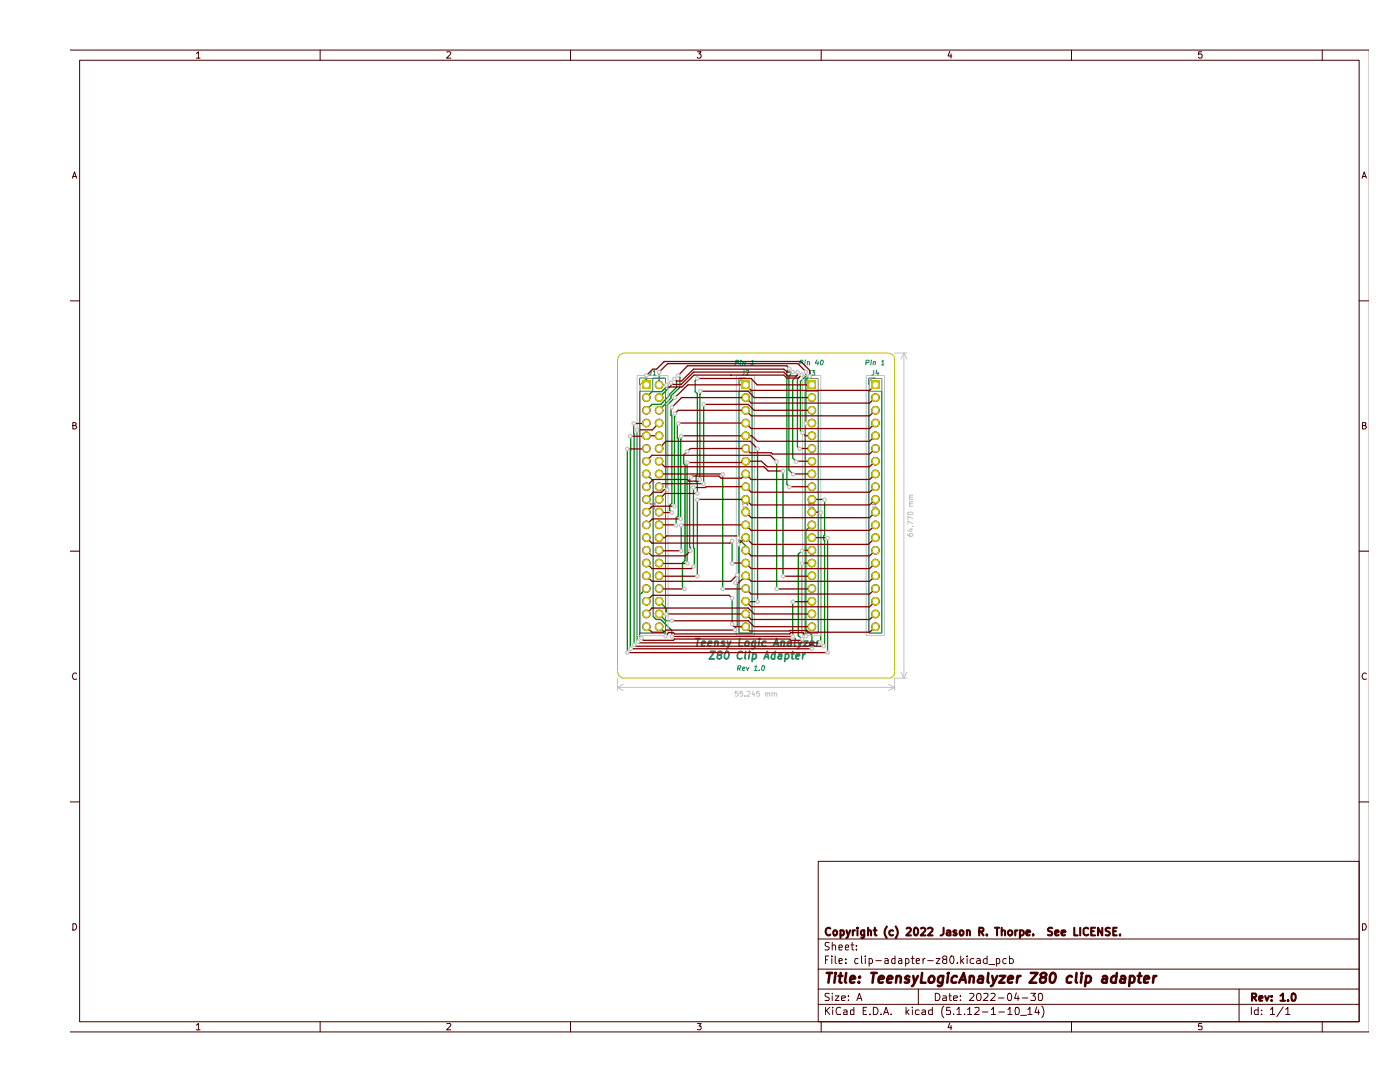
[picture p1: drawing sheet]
<svg xmlns="http://www.w3.org/2000/svg" width="279mm" height="216mm" viewBox="0 0 279 216" stroke-linecap="round" stroke-linejoin="round" font-family="sans-serif">
<g fill="none" stroke="#480000" stroke-width=".2">
<path d="M14.1 10h259M15.9 12h255.3v191.9h-255.3zM39.2 10.7l.4-.4v1.3M39.2 11.6h.7M63.9 10v2M89.2 10.4l.6-.1 .2 .4-.9 .9h.9M113.8 10v2M139.2 10.3h.7l-.4 .5h.3l.1 .2-.1 .5-.5 .1-.1-.2M163.9 10v2M189.5 10.2l-.3 1h.8M189.8 10.8v.8M213.8 10v2"/>
<path d="M239.8 10.3h-.6v.6l.2-.1h.4v.7l-.4 .1-.2-.2M263.9 10v2M14.4 35.6l.5-1.3 .4 1.3M14.5 35.2h.7M271.8 35.6l.5-1.3 .4 1.3M271.9 35.2h.7M14.1 60h1.8M271.2 60h1.9M14.5 84.9h.5l.2-.4-.2-.2h-.5v1.3h.5l.3-.4-.3-.3M271.9 84.9l.6-.1v-.5h-.6v1.3h.5l.3-.4-.4-.3M14.1 110h1.8M271.2 110h1.9"/>
<path d="M15.3 134.5a.58 .58 0 0 0-.8 .1 .58 .58 0 0 0 .1 .8l.1 .2 .6-.1M272.7 134.5a.58 .58 0 0 0-.8 .1 .58 .58 0 0 0 .1 .8l.1 .2 .6-.1M14.1 160h1.8M163.3 171.9h107.9v32h-107.9zM271.2 160h1.9M14.5 184.3h.5a.72 .72 0 0 1 .3 .8 .72 .72 0 0 1-.8 .5zM163.3 197.4h107.9M163.3 193.4h107.9M163.3 187.4h107.9M164.7 191.5h.5M165.4 190.8h-.7v1.5M165.5 198.3h-.8v.5l.6 .3 .2 .3-.2 .2h-.7"/>
<path d="M165.5 188.1h-.8a.61 .61 0 0 0 .1 .7 .61 .61 0 0 0 .6 .2l.1 .3a.6 .6 0 0 1-.9 .2M166 190.8v.1M166 191.3v1M166.1 198.2v.1M166.1 188.7l.2-.1h.4l.1 1M166.1 188v1.6M166.1 198.7v.9M166.7 198.7h.7l-.7 .9h.7M166.7 190.8v1.2l.2 .3M167.4 191.8l.7-.2-.1-.3h-.6v.9h.6M167.4 189.1l.7-.1-.1-.4h-.6v.9h.6M168 199.2l.7-.1-.1-.4h-.6v.2v.7h.6"/>
<path d="M168.7 189.1l.7-.1-.2-.4h-.4l-.1 .8 .2 .2 .4-.1M168.8 192.1v.2M168.8 191.3v.2M169.3 199.6h.1M169.3 198.7v.2M169.8 188.6h.6M170.1 188v1.4l.3 .2M170.9 189.4v.2M170.9 188.6v.2M171 199.6l.5-1.4 .5 1.4M171.2 199.2h.6M171.3 191.3h-.5l-.2 .3 .1 .6h.6"/>
<path d="M171.9 190.8v1.2l.2 .3M172.7 190.8v.1M172.7 191.3v1M173.5 191.3h.4l.2 .3v.4l-.2 .3-.4-.1M173.5 191.3v1.5M174.8 191.7h1.1M176.6 191.3h.6l.1 1M177.3 191.6l-.7 .2v.4h.7M178.6 191.3h-.4l-.3 .3 .1 .6h.6M178.6 190.8v1.5M179.4 191.3h.5l.1 1M180 191.6l-.5 .1-.2 .2 .2 .4 .5-.1"/>
<path d="M180.7 191.3h.5l.2 .3v.4l-.2 .3-.5-.1M180.7 191.3v1.5M181.8 191.3h.6M182.1 190.8v1.4l.3 .1M182.9 191.8l.6-.2-.1-.3h-.5v.7l.1 .3 .4-.1M183.3 197.4v3M184.2 191.3v1M184.6 191.3h-.1l-.3 .3M185.1 191.7h1.1M186.7 198.2a.79 .79 0 0 1 .9 .5 .79 .79 0 0 1-.3 .9h-.6zM186.8 191.3h.8l-.8 1h.8M188.2 198.7h.6l.1 .2v.7h-.7v-.4l.7-.1"/>
<path d="M188.4 191.4l-.3-.2 .1-.3 .2-.1h.5v.5l-.6 .2-.2 .2v.3a.52 .52 0 0 0 .8 .1v-.5l-.2-.2M189.4 198.7h.5M189.5 198.2v1.3l.1 .1h.3M189.9 190.8h.1a1 1 0 0 1 0 1.5 .88 .88 0 0 1-.1-1.5zM190.3 199.2l.8-.1-.1-.4h-.6l-.1 .2 .1 .7h.6M191.1 192.1v.2M191.7 199.6h.1M191.7 198.7v.2M191.7 190.8v1.5M191.9 191.7l.4 .6M192.3 191.3l-.6 .6M193 190.8v.1"/>
<path d="M193 191.3v1M193.5 198.3h.8l.1 .3-1 1h1M194.4 191.3h-.6l-.2 .3v.4a.52 .52 0 0 0 .8 .2M195 191.3h.6v1M195 198.3l.4-.1a.88 .88 0 0 1 .2 1.4h-.5l-.1-.2-.1-.7zM195.6 191.6l-.5 .1-.2 .2 .2 .4 .5-.1M196.3 198.3h.9v.5l-1 .8h1M197 191.3h-.6l-.2 .3v.4a.52 .52 0 0 0 .8 .2M197 190.8v1.5M197.3 192.4h1.2M197.8 198.3l.5-.1a.36 .36 0 0 1 .2 .6l-.8 .8h.9M198.9 191.3h.4l.2 .3-.1 .6h-.5"/>
<path d="M198.9 191.3v1.5M199.3 199.1h1.1M200.8 191.3h-.4l-.3 .3v.4l.3 .3 .4-.1M201.2 198.3l.4-.1a1.04 1.04 0 0 1 .1 1.4h-.4l-.2-.2v-.7zM201.5 191.3h.6l.1 .3v.4a.52 .52 0 0 1-.7 .2M201.5 190.8v1.5M202.8 198.1l-.3 1.1h.9M203.2 198.7v.9M204 199.1h1.1M205.7 198.2h.9l-.5 .5 .4 .1 .1 .3v.5h-.9M207.3 198.3l.4-.1a.88 .88 0 0 1 .1 1.4h-.4l-.2-.2zM247.3 197.4v6.5"/>
<path d="M271.9 184.3h.5a.72 .72 0 0 1 .2 .8 .72 .72 0 0 1-.7 .5zM14.1 205.9h259M39.2 204.6l.4-.4v1.3M39.2 205.5h.7M63.9 203.9v2M89.2 204.3l.6-.1 .2 .4-.9 .9h.9M113.8 203.9v2M139.2 204.2h.7l-.4 .5h.3v.7h-.6M163.3 200.4h107.9M163.9 203.9v2M164.7 201v1.4M164.9 201.6l.7 .8"/>
<path d="M165.6 201l-.9 .8M166.2 201v.1M166.2 201.5v.9M167.8 201.1a.67 .67 0 0 0-.9 .1 .67 .67 0 0 0 0 .9l.2 .3h.7M168.4 201.6l.5-.1 .2 .2v.7h-.7v-.4l.7-.2M170.4 201v1.4h-.6l-.1-.8h.7M172.3 201.7h.5M172.9 201h-.6v1.4h.6M173.6 202.4h.1M174.3 201a.79 .79 0 0 1 .9 .5 .79 .79 0 0 1-.3 .9h-.6zM175.8 202.4h.1M176.3 202.4l.5-1.4 .5 1.4"/>
<path d="M176.5 202h.7M177.9 202.4h.1M180.8 201v1.4M181 201.9l.4 .5M181.4 201.5l-.6 .5M182.1 201v.1M182.1 201.5v.9M183.4 201.6l-.4-.1-.3 .3v.4l.2 .2h.5M184 201.6l.5-.1 .2 .2v.7h-.7v-.4l.7-.2M186.1 201v1.4h-.6l-.2-.2 .1-.6h.7M188.4 200.7a1.74 1.74 0 0 0 0 2.3M189.5 204.1l-.3 1h.8"/>
<path d="M189.6 201h-.7v.7l.6-.1 .2 .2-.1 .6h-.7M189.8 204.6v.9M190.3 202.4h.1M191 201.4l.4-.4v1.4M191 202.4h.8M192.5 202.4h.1M193.1 201.4l.4-.4v1.4M193.1 202.4h.8M194.5 201.1h.9v.5l-.9 .8h.9M196.1 201.9h1.1M197.8 201.4l.5-.4v1.4M197.8 202.4h.9"/>
<path d="M199.4 201.9h1.1M201.1 201.4l.5-.4v1.4M201.1 202.4h.9M202.7 201.1l.2-.1a.79 .79 0 0 1 .6 .6 .79 .79 0 0 1-.3 .8h-.5zM203.7 202.6h1.2M205.1 201.4l.4-.4v1.4M205.1 202.4h.9M206.9 200.9l-.3 1.1h.9M207.2 201.5v.9M207.9 200.7a1.74 1.74 0 0 1 0 2.3M213.8 203.9v2M239.8 204.2h-.6v.6l.6-.1v.7h-.6"/>
<path d="M249.7 201v1.4M251.1 201v1.4h-.6l-.2-.2 .1-.6h.7M251.8 202.4h.1M251.8 201.6v.1M253.5 201.4l.5-.4v1.4M253.5 202.4h.9M256.1 200.9l-1.3 2M256.6 201.4l.4-.4v1.4M256.6 202.4h.8M263.9 203.9v2"/>
</g>
<g fill="none" stroke="#480000" stroke-width=".42">
<path d="M165.7 185.3l-.1-.1a.73 .73 0 0 0-.8 .5 .73 .73 0 0 0 .3 .9h.4l.2-.1M166.3 185.9l.3-.3h.2l.3 .3v.4l-.3 .3-.4-.1zM167.7 185.7l.5-.1 .2 .3-.1 .7h-.6M167.7 185.6v1.6M168.9 185.6l.4 1M169.7 185.6l-.5 1.4-.3 .2M170.2 185.6v1M170.6 185.6l-.4 .3M171.1 185.1v.2M171.1 185.6v1M172.5 185.6l-.1 1.5h-.5M172.5 185.7l-.4-.1-.3 .3v.4l.3 .3h.4"/>
<path d="M173.2 185.8l.2-.2 .4 .2v.8M173.2 185.1v1.5M174.3 185.6h.6M174.6 185.1v1.3l.2 .2h.1M177 184.9a1.84 1.84 0 0 0 0 2.3M178.2 185.7a.52 .52 0 0 0-.7 .2v.4l.1 .3h.6M178.7 184.9a1.74 1.74 0 0 1 0 2.3M180.9 185.3l.2-.2h.4l.3 .4-.9 1.1h.9M182.5 185.3l.2-.2a.82 .82 0 0 1 .6 .8 .82 .82 0 0 1-.6 .7l-.2-.1-.1-.4zM183.8 185.3v-.1a.6 .6 0 0 1 .9 .2l-.1 .4-.9 .8h1M185.2 185.3l.1-.1a.6 .6 0 0 1 .8 .2l-.1 .4-.8 .8h.9M188.3 185.1v1.1l-.2 .4h-.4"/>
<path d="M189 185.7l.4-.1 .3 .2v.8M189.7 186l-.8 .2 .1 .4h.2h.5M190.9 185.7l-.4-.1-.2 .2v.3l.6 .2v.3h-.6M191.6 185.7l.4-.1 .3 .3v.4l-.3 .3h-.4zM193 185.8l.1-.2 .5 .2v.8M193 185.6v1M195.4 185.9l.8-.1v-.6l-.8-.1v1.5M195.8 185.9l.5 .7M196.9 186.5v.1M198.6 185.1h.8M199 185.1v1.5M199.9 185.8l.3-.2 .4 .2v.8"/>
<path d="M199.9 185.1v1.5M201.2 185.9a.47 .47 0 0 1 .4-.3 .47 .47 0 0 1 .4 .3v.4l-.3 .3-.4-.1zM202.6 185.6v1M203 185.6l-.4 .3M203.6 185.7a.52 .52 0 0 1 .7 .2v.4l-.2 .3h-.5M203.6 185.6v1.6M204.8 186.1l.8-.1-.1-.3-.4-.1-.3 .2 .1 .8h.6M206.2 186.5v.1M210 185.2l-.6-.1-.3 .3 .2 .4 .6 .2v.6h-.8M210.6 186.1l.7-.1v-.3l-.6-.1-.1 .2 .1 .8h.6M211.9 186.1l.7-.1-.1-.3-.4-.1-.2 .2v.8h.6M214.4 185.1v1.5h.7"/>
<path d="M215.6 185.1v1.5M217.2 185.3l-.4-.2-.5 .2v1.1a.52 .52 0 0 0 .9 .1M217.8 185.8h.5M218.5 185.1h-.7v1.5h.7M220 185.1v1.5l-.9-1.5v1.5M221.5 185.2l-.6-.1-.2 .3 .1 .4a.6 .6 0 0 1 .7 .4l-.3 .4h-.5M222.2 185.8h.5M222.9 185.1h-.7v1.5h.7M223.5 186.5v.1M249.9 199h.6l.2-.2-.1-.5-.7-.1v1.5M250.2 199l.5 .7M251.3 199.3l.7-.2-.1-.3h-.5l-.1 .1 .1 .8h.5"/>
<path d="M252.5 198.8l.3 .9 .5-.9M253.8 199.6v.1M253.8 198.8v.1M255.5 198.7l.5-.5v1.5M255.5 199.7h1M257.1 199.6v.1M257.8 198.3l.4-.1a.96 .96 0 0 1 .1 1.5l-.5-.1z"/>
</g>
<g fill="none" stroke="#480000" stroke-width=".51">
<path d="M165 194.1h1.1M165.6 194.1l-.3 2M166.7 194.7l-.2 1.4M166.8 194.1v.2M167.4 194.7h.7M167.8 194.1l-.3 1.7 .1 .2 .4 .1M168.9 194.1l-.3 1.7 .3 .3M169.6 195.4l1.1-.2-.3-.5-.6 .2-.2 .9 .3 .3 .6-.1M171.4 195.9v.2M171.6 194.9l.1 .1h-.3l.2-.1-.1 .2M173.9 194.1h1.1M174.4 194.1l-.3 2"/>
<path d="M175.4 195.4l.9-.2 .1-.1-.2-.4h-.5l-.3 .4-.1 .7 .3 .3 .6-.1M177.1 195.4l1-.2-.2-.5h-.5l-.1 .2-.3 .9 .3 .3 .6-.1M179 195l.3-.3 .4 .2v1.2M179 194.7l-.2 1.4M181.5 194.9l-.5-.2-.3 .4v.2l.7 .2v.3a.6 .6 0 0 1-.8 .2M182.3 194.7l.2 1.4M183.2 194.7l-.9 1.9-.3 .2M184 194.1l-.2 2h.9M185.4 195.2l.4-.5h.4l.3 .5-.1 .5a.63 .63 0 0 1-1 .2zM188.2 194.9l-.2-.2a.67 .67 0 0 0-.7 .5v.7a.64 .64 0 0 0 .8 .1M188.3 194.7l-.4 1.9-.3 .2-.4-.1M189.2 194.7l-.2 1.4"/>
<path d="M189.3 194.1l-.2 .1h.3l-.1-.1-.1 .2M191 194.9l-.2-.2h-.4l-.4 .5v.7l.2 .2 .6-.1M191.4 196.1l.9-2 .5 2M191.7 195.5h.9M193.5 195l.4-.3 .4 .2v1.2M193.6 194.7l-.2 1.4M195.4 194.9l.2-.2h.4l.1 .2v1.2M196.1 195.2l-.6 .1-.4 .4 .1 .3 .2 .1 .7-.1M197.2 194.1l-.1 1.7 .2 .3M198 194.7l.3 1.4M199 194.7l-.9 1.9-.3 .2M199.5 194.7h1.1l-1.2 1.4h1.1"/>
<path d="M201.2 195.4l1-.2v-.3l-.6-.2-.4 .4v.9h.8M203.1 194.7l-.2 1.4M203.7 194.7h-.3l-.4 .5M205.7 194.1h1.4l-1.6 2h1.3M208 195l-.3-.5a.72 .72 0 0 1 1-.3l.1 .4-.2 .3a1.08 1.08 0 0 0-1 .4v.6a.72 .72 0 0 0 1.1-.2l.1-.4-.4-.3M209.8 194.3l.5-.2a1.15 1.15 0 0 1-.3 2l-.4-.2a1.72 1.72 0 0 1 .2-1.6zM213.9 194.9l-.1-.2h-.5l-.4 .5 .1 .8h.8M214.9 194.1l-.2 1.7 .2 .3M215.9 194.7l-.2 1.4M216 194.1l-.2 .1h.2v-.1l-.1 .2M216.8 194.9l.2-.2h.4l.3 .5-.1 .5a.72 .72 0 0 1-1 .3M216.8 194.7l-.3 2.1"/>
<path d="M220.1 194.9l.3-.2h.3l.2 .2-.1 1.2M221 195.2l-1 .2-.1 .3 .1 .3 .2 .1 .7-.1M222.8 194.9l-.2-.2h-.4l-.4 .5-.1 .5 .2 .3h.7M222.9 194.1l-.3 2M223.7 194.9l.2-.2h.4l.2 .2-.1 1.2M224.6 195.2l-.9 .2-.2 .4 .2 .3 .7-.1M225.5 194.9l.6-.2 .4 .5-.3 .8h-.8M225.5 194.7l-.1 2.1M227 194.7h.8M227.5 194.1l-.3 1.7 .1 .2 .3 .1M228.3 195.4l1-.2-.2-.5-.6 .2-.2 .9v.2l.3 .1 .5-.1M230.3 194.7l-.2 1.4"/>
<path d="M230.8 194.7l-.6 .5"/>
</g>
<g fill="#848400">
<path d="M128.4 101.6a.85 .85 0 0 1 .9-.2 .85 .85 0 0 1 .6 .8h-1.7z"/>
<path d="M128.2 102.2h1.7a.85 .85 0 0 1-.9 .8 .85 .85 0 0 1-.8-.8z"/>
<path d="M130.9 101.6a.85 .85 0 0 1 1-.2 .85 .85 0 0 1 .5 .8h-1.7z"/>
<path d="M130.7 102.2h1.7a.85 .85 0 0 1-.9 .8 .85 .85 0 0 1-.8-.8z"/>
<path d="M128.4 104.1a.85 .85 0 0 1 .9-.2 .85 .85 0 0 1 .6 .8h-1.7z"/>
<path d="M128.2 104.7h1.7a.85 .85 0 0 1-.9 .9 .85 .85 0 0 1-.8-.9z"/>
<path d="M130.9 104.1a.85 .85 0 0 1 1-.2 .85 .85 0 0 1 .5 .8h-1.7z"/>
<path d="M130.7 104.7h1.7a.85 .85 0 0 1-.9 .9 .85 .85 0 0 1-.8-.9z"/>
<path d="M128.4 106.7a.85 .85 0 0 1 .9-.2 .85 .85 0 0 1 .6 .8h-1.7z"/>
<path d="M128.2 107.3h1.7a.85 .85 0 0 1-.9 .8 .85 .85 0 0 1-.8-.8z"/>
<path d="M130.9 106.7a.85 .85 0 0 1 1-.2 .85 .85 0 0 1 .5 .8h-1.7z"/>
<path d="M130.7 107.3h1.7a.85 .85 0 0 1-.9 .8 .85 .85 0 0 1-.8-.8z"/>
<path d="M128.4 109.2a.85 .85 0 0 1 .9-.2 .85 .85 0 0 1 .6 .8h-1.7z"/>
<path d="M128.2 109.8h1.7a.85 .85 0 0 1-.9 .9 .85 .85 0 0 1-.8-.9z"/>
<path d="M130.9 109.2a.85 .85 0 0 1 1-.2 .85 .85 0 0 1 .5 .8h-1.7z"/>
<path d="M130.7 109.8h1.7a.85 .85 0 0 1-.9 .9 .85 .85 0 0 1-.8-.9z"/>
<path d="M128.4 111.8a.85 .85 0 0 1 .9-.2 .85 .85 0 0 1 .6 .8h-1.7z"/>
<path d="M128.2 112.4h1.7a.85 .85 0 0 1-.9 .8 .85 .85 0 0 1-.8-.8z"/>
<path d="M130.9 111.8a.85 .85 0 0 1 1-.2 .85 .85 0 0 1 .5 .8h-1.7z"/>
<path d="M130.7 112.4h1.7a.85 .85 0 0 1-.9 .8 .85 .85 0 0 1-.8-.8z"/>
<path d="M128.4 114.3a.85 .85 0 0 1 .9-.2 .85 .85 0 0 1 .6 .8h-1.7z"/>
<path d="M128.2 114.9h1.7a.85 .85 0 0 1-.9 .8 .85 .85 0 0 1-.8-.8z"/>
<path d="M130.9 114.3a.85 .85 0 0 1 1-.2 .85 .85 0 0 1 .5 .8h-1.7z"/>
<path d="M130.7 114.9h1.7a.85 .85 0 0 1-.9 .8 .85 .85 0 0 1-.8-.8z"/>
<path d="M128.4 116.8a.85 .85 0 0 1 .9-.2 .85 .85 0 0 1 .6 .8h-1.7z"/>
<path d="M128.2 117.4h1.7a.85 .85 0 0 1-.9 .9 .85 .85 0 0 1-.8-.9z"/>
<path d="M130.9 116.8a.85 .85 0 0 1 1-.2 .85 .85 0 0 1 .5 .8h-1.7z"/>
<path d="M130.7 117.4h1.7a.85 .85 0 0 1-.9 .9 .85 .85 0 0 1-.8-.9z"/>
<path d="M128.4 119.4a.85 .85 0 0 1 .9-.2 .85 .85 0 0 1 .6 .8h-1.7z"/>
<path d="M128.2 120h1.7a.85 .85 0 0 1-.9 .8 .85 .85 0 0 1-.8-.8z"/>
<path d="M130.9 119.4a.85 .85 0 0 1 1-.2 .85 .85 0 0 1 .5 .8h-1.7z"/>
<path d="M130.7 120h1.7a.85 .85 0 0 1-.9 .8 .85 .85 0 0 1-.8-.8z"/>
<path d="M128.4 121.9a.85 .85 0 0 1 .9-.2 .85 .85 0 0 1 .6 .8h-1.7z"/>
<path d="M128.2 122.5h1.7a.85 .85 0 0 1-.9 .9 .85 .85 0 0 1-.8-.9z"/>
<path d="M130.9 121.9a.85 .85 0 0 1 1-.2 .85 .85 0 0 1 .5 .8h-1.7z"/>
<path d="M130.7 122.5h1.7a.85 .85 0 0 1-.9 .9 .85 .85 0 0 1-.8-.9z"/>
<path d="M128.4 124.5a.85 .85 0 0 1 .9-.2 .85 .85 0 0 1 .6 .8h-1.7z"/>
<path d="M128.2 125.1h1.7a.85 .85 0 0 1-.9 .8 .85 .85 0 0 1-.8-.8z"/>
<path d="M130.9 124.5a.85 .85 0 0 1 1-.2 .85 .85 0 0 1 .5 .8h-1.7z"/>
<path d="M130.7 125.1h1.7a.85 .85 0 0 1-.9 .8 .85 .85 0 0 1-.8-.8z"/>
<path d="M128.1 75.9h1.8v1.7h-1.8z"/>
<path d="M130.9 76.2a.85 .85 0 0 1 1-.2 .85 .85 0 0 1 .5 .8h-1.7z"/>
<path d="M130.7 76.8h1.7a.85 .85 0 0 1-.9 .8 .85 .85 0 0 1-.8-.8z"/>
<path d="M128.4 78.7a.85 .85 0 0 1 .9-.2 .85 .85 0 0 1 .6 .8h-1.7z"/>
<path d="M128.2 79.3h1.7a.85 .85 0 0 1-.9 .9 .85 .85 0 0 1-.8-.9z"/>
<path d="M130.9 78.7a.85 .85 0 0 1 1-.2 .85 .85 0 0 1 .5 .8h-1.7z"/>
<path d="M130.7 79.3h1.7a.85 .85 0 0 1-.9 .9 .85 .85 0 0 1-.8-.9z"/>
<path d="M128.4 81.3a.85 .85 0 0 1 .9-.2 .85 .85 0 0 1 .6 .8h-1.7z"/>
<path d="M128.2 81.9h1.7a.85 .85 0 0 1-.9 .8 .85 .85 0 0 1-.8-.8z"/>
<path d="M130.9 81.3a.85 .85 0 0 1 1-.2 .85 .85 0 0 1 .5 .8h-1.7z"/>
<path d="M130.7 81.9h1.7a.85 .85 0 0 1-.9 .8 .85 .85 0 0 1-.8-.8z"/>
<path d="M128.4 83.8a.85 .85 0 0 1 .9-.2 .85 .85 0 0 1 .6 .8h-1.7z"/>
<path d="M128.2 84.4h1.7a.85 .85 0 0 1-.9 .9 .85 .85 0 0 1-.8-.9z"/>
<path d="M130.9 83.8a.85 .85 0 0 1 1-.2 .85 .85 0 0 1 .5 .8h-1.7z"/>
<path d="M130.7 84.4h1.7a.85 .85 0 0 1-.9 .9 .85 .85 0 0 1-.8-.9z"/>
<path d="M128.4 86.4a.85 .85 0 0 1 .9-.2 .85 .85 0 0 1 .6 .8h-1.7z"/>
<path d="M128.2 87h1.7a.85 .85 0 0 1-.9 .8 .85 .85 0 0 1-.8-.8z"/>
<path d="M130.9 86.4a.85 .85 0 0 1 1-.2 .85 .85 0 0 1 .5 .8h-1.7z"/>
<path d="M130.7 87h1.7a.85 .85 0 0 1-.9 .8 .85 .85 0 0 1-.8-.8z"/>
<path d="M128.4 88.9a.85 .85 0 0 1 .9-.2 .85 .85 0 0 1 .6 .8h-1.7z"/>
<path d="M128.2 89.5h1.7a.85 .85 0 0 1-.9 .8 .85 .85 0 0 1-.8-.8z"/>
<path d="M130.9 88.9a.85 .85 0 0 1 1-.2 .85 .85 0 0 1 .5 .8h-1.7z"/>
<path d="M130.7 89.5h1.7a.85 .85 0 0 1-.9 .8 .85 .85 0 0 1-.8-.8z"/>
<path d="M128.4 91.4a.85 .85 0 0 1 .9-.2 .85 .85 0 0 1 .6 .8h-1.7z"/>
<path d="M128.2 92h1.7a.85 .85 0 0 1-.9 .9 .85 .85 0 0 1-.8-.9z"/>
<path d="M130.9 91.4a.85 .85 0 0 1 1-.2 .85 .85 0 0 1 .5 .8h-1.7z"/>
<path d="M130.7 92h1.7a.85 .85 0 0 1-.9 .9 .85 .85 0 0 1-.8-.9z"/>
<path d="M128.4 94a.85 .85 0 0 1 .9-.2 .85 .85 0 0 1 .6 .8h-1.7z"/>
<path d="M128.2 94.6h1.7a.85 .85 0 0 1-.9 .8 .85 .85 0 0 1-.8-.8z"/>
<path d="M148 75.9h1.7v1.7h-1.7z"/>
<path d="M148.2 78.7a.85 .85 0 0 1 .9-.2 .85 .85 0 0 1 .6 .8h-1.7z"/>
<path d="M148 79.3h1.7a.85 .85 0 0 1-.9 .9 .85 .85 0 0 1-.8-.9z"/>
<path d="M148.2 81.3a.85 .85 0 0 1 .9-.2 .85 .85 0 0 1 .6 .8h-1.7z"/>
<path d="M148 81.9h1.7a.85 .85 0 0 1-.9 .8 .85 .85 0 0 1-.8-.8z"/>
<path d="M148.2 83.8a.85 .85 0 0 1 .9-.2 .85 .85 0 0 1 .6 .8h-1.7z"/>
<path d="M148 84.4h1.7a.85 .85 0 0 1-.9 .9 .85 .85 0 0 1-.8-.9z"/>
<path d="M148.2 86.4a.85 .85 0 0 1 .9-.2 .85 .85 0 0 1 .6 .8h-1.7z"/>
<path d="M148 87h1.7a.85 .85 0 0 1-.9 .8 .85 .85 0 0 1-.8-.8z"/>
<path d="M161.1 75.9h1.8v1.7h-1.8z"/>
<path d="M161.4 78.7a.85 .85 0 0 1 .9-.2 .85 .85 0 0 1 .6 .8h-1.7z"/>
<path d="M161.2 79.3h1.7a.85 .85 0 0 1-.9 .9 .85 .85 0 0 1-.8-.9z"/>
<path d="M161.4 81.3a.85 .85 0 0 1 .9-.2 .85 .85 0 0 1 .6 .8h-1.7z"/>
<path d="M161.2 81.9h1.7a.85 .85 0 0 1-.9 .8 .85 .85 0 0 1-.8-.8z"/>
<path d="M161.4 83.8a.85 .85 0 0 1 .9-.2 .85 .85 0 0 1 .6 .8h-1.7z"/>
<path d="M161.2 84.4h1.7a.85 .85 0 0 1-.9 .9 .85 .85 0 0 1-.8-.9z"/>
<path d="M161.4 86.4a.85 .85 0 0 1 .9-.2 .85 .85 0 0 1 .6 .8h-1.7z"/>
<path d="M161.2 87h1.7a.85 .85 0 0 1-.9 .8 .85 .85 0 0 1-.8-.8z"/>
<path d="M130.9 94a.85 .85 0 0 1 1-.2 .85 .85 0 0 1 .5 .8h-1.7z"/>
<path d="M130.7 94.6h1.7a.85 .85 0 0 1-.9 .8 .85 .85 0 0 1-.8-.8z"/>
<path d="M128.4 96.5a.85 .85 0 0 1 .9-.2 .85 .85 0 0 1 .6 .8h-1.7z"/>
<path d="M128.2 97.1h1.7a.85 .85 0 0 1-.9 .9 .85 .85 0 0 1-.8-.9z"/>
<path d="M130.9 96.5a.85 .85 0 0 1 1-.2 .85 .85 0 0 1 .5 .8h-1.7z"/>
<path d="M130.7 97.1h1.7a.85 .85 0 0 1-.9 .9 .85 .85 0 0 1-.8-.9z"/>
<path d="M128.4 99.1a.85 .85 0 0 1 .9-.2 .85 .85 0 0 1 .6 .8h-1.7z"/>
<path d="M128.2 99.7h1.7a.85 .85 0 0 1-.9 .8 .85 .85 0 0 1-.8-.8z"/>
<path d="M130.9 99.1a.85 .85 0 0 1 1-.2 .85 .85 0 0 1 .5 .8h-1.7z"/>
<path d="M130.7 99.7h1.7a.85 .85 0 0 1-.9 .8 .85 .85 0 0 1-.8-.8z"/>
<path d="M148.2 88.9a.85 .85 0 0 1 .9-.2 .85 .85 0 0 1 .6 .8h-1.7z"/>
<path d="M148 89.5h1.7a.85 .85 0 0 1-.9 .8 .85 .85 0 0 1-.8-.8z"/>
<path d="M148.2 91.4a.85 .85 0 0 1 .9-.2 .85 .85 0 0 1 .6 .8h-1.7z"/>
<path d="M148 92h1.7a.85 .85 0 0 1-.9 .9 .85 .85 0 0 1-.8-.9z"/>
<path d="M148.2 94a.85 .85 0 0 1 .9-.2 .85 .85 0 0 1 .6 .8h-1.7z"/>
<path d="M148 94.6h1.7a.85 .85 0 0 1-.9 .8 .85 .85 0 0 1-.8-.8z"/>
<path d="M148.2 96.5a.85 .85 0 0 1 .9-.2 .85 .85 0 0 1 .6 .8h-1.7z"/>
<path d="M148 97.1h1.7a.85 .85 0 0 1-.9 .9 .85 .85 0 0 1-.8-.9z"/>
<path d="M148.2 99.1a.85 .85 0 0 1 .9-.2 .85 .85 0 0 1 .6 .8h-1.7z"/>
<path d="M148 99.7h1.7a.85 .85 0 0 1-.9 .8 .85 .85 0 0 1-.8-.8z"/>
<path d="M148.2 101.6a.85 .85 0 0 1 .9-.2 .85 .85 0 0 1 .6 .8h-1.7z"/>
<path d="M148 102.2h1.7a.85 .85 0 0 1-.9 .8 .85 .85 0 0 1-.8-.8z"/>
<path d="M148.2 104.1a.85 .85 0 0 1 .9-.2 .85 .85 0 0 1 .6 .8h-1.7z"/>
<path d="M148 104.7h1.7a.85 .85 0 0 1-.9 .9 .85 .85 0 0 1-.8-.9z"/>
<path d="M148.2 106.7a.85 .85 0 0 1 .9-.2 .85 .85 0 0 1 .6 .8h-1.7z"/>
<path d="M148 107.3h1.7a.85 .85 0 0 1-.9 .8 .85 .85 0 0 1-.8-.8z"/>
<path d="M148.2 109.2a.85 .85 0 0 1 .9-.2 .85 .85 0 0 1 .6 .8h-1.7z"/>
<path d="M148 109.8h1.7a.85 .85 0 0 1-.9 .9 .85 .85 0 0 1-.8-.9z"/>
<path d="M148.2 111.8a.85 .85 0 0 1 .9-.2 .85 .85 0 0 1 .6 .8h-1.7z"/>
<path d="M148 112.4h1.7a.85 .85 0 0 1-.9 .8 .85 .85 0 0 1-.8-.8z"/>
<path d="M148.2 114.3a.85 .85 0 0 1 .9-.2 .85 .85 0 0 1 .6 .8h-1.7z"/>
<path d="M148 114.9h1.7a.85 .85 0 0 1-.9 .8 .85 .85 0 0 1-.8-.8z"/>
<path d="M148.2 116.8a.85 .85 0 0 1 .9-.2 .85 .85 0 0 1 .6 .8h-1.7z"/>
<path d="M148 117.4h1.7a.85 .85 0 0 1-.9 .9 .85 .85 0 0 1-.8-.9z"/>
<path d="M148.2 119.4a.85 .85 0 0 1 .9-.2 .85 .85 0 0 1 .6 .8h-1.7z"/>
<path d="M148 120h1.7a.85 .85 0 0 1-.9 .8 .85 .85 0 0 1-.8-.8z"/>
<path d="M148.2 121.9a.85 .85 0 0 1 .9-.2 .85 .85 0 0 1 .6 .8h-1.7z"/>
<path d="M148 122.5h1.7a.85 .85 0 0 1-.9 .9 .85 .85 0 0 1-.8-.9z"/>
<path d="M148.2 124.5a.85 .85 0 0 1 .9-.2 .85 .85 0 0 1 .6 .8h-1.7z"/>
<path d="M148 125.1h1.7a.85 .85 0 0 1-.9 .8 .85 .85 0 0 1-.8-.8z"/>
<path d="M161.4 88.9a.85 .85 0 0 1 .9-.2 .85 .85 0 0 1 .6 .8h-1.7z"/>
<path d="M161.2 89.5h1.7a.85 .85 0 0 1-.9 .8 .85 .85 0 0 1-.8-.8z"/>
<path d="M161.4 91.4a.85 .85 0 0 1 .9-.2 .85 .85 0 0 1 .6 .8h-1.7z"/>
<path d="M161.2 92h1.7a.85 .85 0 0 1-.9 .9 .85 .85 0 0 1-.8-.9z"/>
<path d="M161.4 94a.85 .85 0 0 1 .9-.2 .85 .85 0 0 1 .6 .8h-1.7z"/>
<path d="M161.2 94.6h1.7a.85 .85 0 0 1-.9 .8 .85 .85 0 0 1-.8-.8z"/>
<path d="M161.4 96.5a.85 .85 0 0 1 .9-.2 .85 .85 0 0 1 .6 .8h-1.7z"/>
<path d="M161.2 97.1h1.7a.85 .85 0 0 1-.9 .9 .85 .85 0 0 1-.8-.9z"/>
<path d="M161.4 99.1a.85 .85 0 0 1 .9-.2 .85 .85 0 0 1 .6 .8h-1.7z"/>
<path d="M161.2 99.7h1.7a.85 .85 0 0 1-.9 .8 .85 .85 0 0 1-.8-.8z"/>
<path d="M161.4 101.6a.85 .85 0 0 1 .9-.2 .85 .85 0 0 1 .6 .8h-1.7z"/>
<path d="M161.2 102.2h1.7a.85 .85 0 0 1-.9 .8 .85 .85 0 0 1-.8-.8z"/>
<path d="M161.4 104.1a.85 .85 0 0 1 .9-.2 .85 .85 0 0 1 .6 .8h-1.7z"/>
<path d="M161.2 104.7h1.7a.85 .85 0 0 1-.9 .9 .85 .85 0 0 1-.8-.9z"/>
<path d="M161.4 106.7a.85 .85 0 0 1 .9-.2 .85 .85 0 0 1 .6 .8h-1.7z"/>
<path d="M161.2 107.3h1.7a.85 .85 0 0 1-.9 .8 .85 .85 0 0 1-.8-.8z"/>
<path d="M161.4 109.2a.85 .85 0 0 1 .9-.2 .85 .85 0 0 1 .6 .8h-1.7z"/>
<path d="M161.2 109.8h1.7a.85 .85 0 0 1-.9 .9 .85 .85 0 0 1-.8-.9z"/>
<path d="M161.4 111.8a.85 .85 0 0 1 .9-.2 .85 .85 0 0 1 .6 .8h-1.7z"/>
<path d="M161.2 112.4h1.7a.85 .85 0 0 1-.9 .8 .85 .85 0 0 1-.8-.8z"/>
<path d="M161.4 114.3a.85 .85 0 0 1 .9-.2 .85 .85 0 0 1 .6 .8h-1.7z"/>
<path d="M161.2 114.9h1.7a.85 .85 0 0 1-.9 .8 .85 .85 0 0 1-.8-.8z"/>
<path d="M161.4 116.8a.85 .85 0 0 1 .9-.2 .85 .85 0 0 1 .6 .8h-1.7z"/>
<path d="M161.2 117.4h1.7a.85 .85 0 0 1-.9 .9 .85 .85 0 0 1-.8-.9z"/>
<path d="M161.4 119.4a.85 .85 0 0 1 .9-.2 .85 .85 0 0 1 .6 .8h-1.7z"/>
<path d="M161.2 120h1.7a.85 .85 0 0 1-.9 .8 .85 .85 0 0 1-.8-.8z"/>
<path d="M161.4 121.9a.85 .85 0 0 1 .9-.2 .85 .85 0 0 1 .6 .8h-1.7z"/>
<path d="M161.2 122.5h1.7a.85 .85 0 0 1-.9 .9 .85 .85 0 0 1-.8-.9z"/>
<path d="M161.4 124.5a.85 .85 0 0 1 .9-.2 .85 .85 0 0 1 .6 .8h-1.7z"/>
<path d="M161.2 125.1h1.7a.85 .85 0 0 1-.9 .8 .85 .85 0 0 1-.8-.8z"/>
<path d="M174.1 124.5a.85 .85 0 0 1 .9-.2 .85 .85 0 0 1 .6 .8h-1.7z"/>
<path d="M173.9 125.1h1.7a.85 .85 0 0 1-.9 .8 .85 .85 0 0 1-.8-.8z"/>
<path d="M174.1 121.9a.85 .85 0 0 1 .9-.2 .85 .85 0 0 1 .6 .8h-1.7z"/>
<path d="M173.9 122.5h1.7a.85 .85 0 0 1-.9 .9 .85 .85 0 0 1-.8-.9z"/>
<path d="M174.1 119.4a.85 .85 0 0 1 .9-.2 .85 .85 0 0 1 .6 .8h-1.7z"/>
<path d="M173.9 120h1.7a.85 .85 0 0 1-.9 .8 .85 .85 0 0 1-.8-.8z"/>
<path d="M174.1 116.8a.85 .85 0 0 1 .9-.2 .85 .85 0 0 1 .6 .8h-1.7z"/>
<path d="M173.9 117.4h1.7a.85 .85 0 0 1-.9 .9 .85 .85 0 0 1-.8-.9z"/>
<path d="M174.1 114.3a.85 .85 0 0 1 .9-.2 .85 .85 0 0 1 .6 .8h-1.7z"/>
<path d="M173.9 114.9h1.7a.85 .85 0 0 1-.9 .8 .85 .85 0 0 1-.8-.8z"/>
<path d="M174.1 111.8a.85 .85 0 0 1 .9-.2 .85 .85 0 0 1 .6 .8h-1.7z"/>
<path d="M173.9 112.4h1.7a.85 .85 0 0 1-.9 .8 .85 .85 0 0 1-.8-.8z"/>
<path d="M174.1 109.2a.85 .85 0 0 1 .9-.2 .85 .85 0 0 1 .6 .8h-1.7z"/>
<path d="M173.9 109.8h1.7a.85 .85 0 0 1-.9 .9 .85 .85 0 0 1-.8-.9z"/>
<path d="M174.1 106.7a.85 .85 0 0 1 .9-.2 .85 .85 0 0 1 .6 .8h-1.7z"/>
<path d="M173.9 107.3h1.7a.85 .85 0 0 1-.9 .8 .85 .85 0 0 1-.8-.8z"/>
<path d="M174.1 104.1a.85 .85 0 0 1 .9-.2 .85 .85 0 0 1 .6 .8h-1.7z"/>
<path d="M173.9 104.7h1.7a.85 .85 0 0 1-.9 .9 .85 .85 0 0 1-.8-.9z"/>
<path d="M174.1 101.6a.85 .85 0 0 1 .9-.2 .85 .85 0 0 1 .6 .8h-1.7z"/>
<path d="M173.9 102.2h1.7a.85 .85 0 0 1-.9 .8 .85 .85 0 0 1-.8-.8z"/>
<path d="M174.1 99.1a.85 .85 0 0 1 .9-.2 .85 .85 0 0 1 .6 .8h-1.7z"/>
<path d="M173.9 99.7h1.7a.85 .85 0 0 1-.9 .8 .85 .85 0 0 1-.8-.8z"/>
<path d="M174.1 96.5a.85 .85 0 0 1 .9-.2 .85 .85 0 0 1 .6 .8h-1.7z"/>
<path d="M173.9 97.1h1.7a.85 .85 0 0 1-.9 .9 .85 .85 0 0 1-.8-.9z"/>
<path d="M174.1 94a.85 .85 0 0 1 .9-.2 .85 .85 0 0 1 .6 .8h-1.7z"/>
<path d="M173.9 94.6h1.7a.85 .85 0 0 1-.9 .8 .85 .85 0 0 1-.8-.8z"/>
<path d="M174.1 91.4a.85 .85 0 0 1 .9-.2 .85 .85 0 0 1 .6 .8h-1.7z"/>
<path d="M173.9 92h1.7a.85 .85 0 0 1-.9 .9 .85 .85 0 0 1-.8-.9z"/>
<path d="M174.1 88.9a.85 .85 0 0 1 .9-.2 .85 .85 0 0 1 .6 .8h-1.7z"/>
<path d="M173.9 89.5h1.7a.85 .85 0 0 1-.9 .8 .85 .85 0 0 1-.8-.8z"/>
<path d="M174.1 86.4a.85 .85 0 0 1 .9-.2 .85 .85 0 0 1 .6 .8h-1.7z"/>
<path d="M173.9 87h1.7a.85 .85 0 0 1-.9 .8 .85 .85 0 0 1-.8-.8z"/>
<path d="M174.1 83.8a.85 .85 0 0 1 .9-.2 .85 .85 0 0 1 .6 .8h-1.7z"/>
<path d="M173.9 84.4h1.7a.85 .85 0 0 1-.9 .9 .85 .85 0 0 1-.8-.9z"/>
<path d="M174.1 81.3a.85 .85 0 0 1 .9-.2 .85 .85 0 0 1 .6 .8h-1.7z"/>
<path d="M173.9 81.9h1.7a.85 .85 0 0 1-.9 .8 .85 .85 0 0 1-.8-.8z"/>
<path d="M174.1 78.7a.85 .85 0 0 1 .9-.2 .85 .85 0 0 1 .6 .8h-1.7z"/>
<path d="M173.9 79.3h1.7a.85 .85 0 0 1-.9 .9 .85 .85 0 0 1-.8-.9z"/>
<path d="M173.8 75.9h1.8v1.7h-1.8z"/>
</g>
<g fill="none" stroke="#008400" stroke-width=".25">
<path d="M129 74.9v1.9M131.5 79.3h.1M131.5 74.3v2.5M133 76.9v.3l-.9 .9h-2l-1.1 1.2M133.9 76.4v.6l-2.4 2.3M134.6 75.6l.4 .4v1.3l-3.1 3.4h-1.8l-1.1 1.2M134.7 79.3l-1.5 1.6v16.8M135.4 74.9l.3 .5v1.9l-1.8 1.7v.4l-2.4 2.5M139.2 75.5l-.5 .4v2.2l.5 .5v16.1l-.3 .2v1.2l.3 .2v2.2M139.8 78.1l-.1 17.6M157.5 73.6l-.5 .5v22.5l.5 .6M158.2 74.3l-.7 .7v18.8l.8 .9"/>
<path d="M159.1 74.3v.5l-.9 1.1v15.5l.7 .7M160 74.8l-.9 .9v13.5l.5 .4M160.8 74.2v.8l-1.1 1.1v9.8l.5 .5M161.6 75.1h-.2l-.6 .6v8.8M125.2 89.6v40.6M125.8 87l.1 42.5M126.5 84.5v44.2M127.1 85.8v42l.2 .2M129 94.6l1.4 1.3v27.1l.6 .6h.9l2.2 2.2v1.2M134.1 81.3l-.2 .1v1.5l.2 .1v17.4l-.4 .4v1.1l.4 .4M134.7 82.5l-.1 18.5M135.4 84.5l-.2 .1v2.8l.2 .1v15.5l-.5 .4v1.4"/>
<path d="M135.9 87v16.5M137.1 90.1l-.6 .7v1.7l.2 .3v19l-.5 .6v4.7l.4 .4M137.2 92.3v20.1M137.9 95.2l-.3 .2v13.7l.2 .2v.6M138.4 97.3v12l.2 .2v3.4l-.2 .1M139.2 99.7v15.3M140.4 80.7v15.8M144.2 94.7v22.8M151.2 89.6v30.5M155 92.1v25.4M156.3 94v21M164.6 99.7v7.1l-.2 .1v.8l.2 .1v21l-.2 .1"/>
<path d="M129 117.4l-1.4 1.3v8.2l.4 .4M131.5 120l1.5 1.4v1.2M135.9 104.8v5.1M146.1 107.9v4.5M146.1 119.4v5.1M146.8 116.2l.3 .4v8.1l-.3 .4-.1 .6M147.3 107.4l1.5 1.5v.9M147.4 108.6v6l-.3 .1M160.1 109.9l-.8 .7v16.2l.8 .7M160.1 112.4v13.8l.7 .7M162 104.7l-1.2 1.1v19.8l1.2 1.1v2.8M163.8 102.3l-.1 25.9"/>
<path d="M165.2 107.4v22.8M131.5 125.1l1.3 1.2v.6M131.5 122.5l1.3 1.4h1.3M158.2 120.1v6.9"/>
</g>
<path d="M123.2 71.7v62.3M124.5 70.4h52.8M124.6 70.5a1.27 1.27 0 0 0-1.3 1.3M177.3 70.5a1.27 1.27 0 0 1 1.3 1.3M178.5 71.7v62.3M123.3 134.1a1.27 1.27 0 0 0 1.3 1.2M124.5 135.3h52.8M178.6 134.1a1.27 1.27 0 0 1-1.3 1.2" fill="none" stroke="#c2c200" stroke-width=".2"/>
<g fill="none" stroke="#c2c2c2" stroke-width=".2">
<path d="M127.1 74.9h6.2v51.9h-6.2zM147 74.9h3.6v51.9h-3.6zM160.2 74.9h3.6v51.9h-3.6zM172.9 74.9h3.6v51.9h-3.6zM178.5 70.4h2.5M180.4 70.4v64.9M180.4 70.4l.6 1.2M180.4 70.4l-.6 1.2M181.5 99.7h.7M182.2 99.2h-.7l.1 .5M182.2 98.8h-.7v.3l.2 .1M181.2 106.5v.3l.4 .2 .5-.1v-.4l-.3-.1-.3 .2v.2l.3 .2"/>
<path d="M181.2 102.3l.7-.1 .3 .2v.1l-.3 .2h-.6l-.1-.1zM181.5 105.6h.7M181.5 101h.7M181.8 105.4v.7l-.7-.3M182.1 105.1h.1M182.2 104.5l-1-.5v.6M182.2 103.5l-1-.5v.7M182.2 100.5l-.7 .1 .1 .4M182.2 100.1l-.7 .1v.3h.2M123.2 137.2h55.3M123.2 135.3v2.5M123.2 137.2l1.1 .6"/>
<path d="M124.3 136.6l-1.1 .6M147.3 137.9h-.5l-.1 .5 .4-.1 .2 .1v.5h-.6M148.2 137.9h-.5v.5l.1-.1 .4 .1v.5h-.5M148.6 138.9h.1M149.1 138h.6v.3l-.6 .6h.6M150.3 137.8l-.2 .8h.6M150.5 138.3v.6M151.5 137.9h-.5v.5a.33 .33 0 0 1 .5 0 .33 .33 0 0 1 0 .5 .33 .33 0 0 1-.5 0M152.8 138.3h.3l.1 .6M152.8 138.3v.6M153.2 138.4v-.1h.4v.6M154.1 138.3h.4l.1 .6"/>
<path d="M154.1 138.3v.6M154.6 138.4v-.1h.3l.1 .6M177.3 136.6l1.2 .6M178.5 137.2l-1.2 .6M179.8 134.1l.6 1.2M181 135.3h-2.5v2.5M181 134.1l-.6 1.2"/>
</g>
<g fill="none" stroke="#848484" stroke-width=".2">
<path d="M129 75.5h3.8v50.8h-5.1v-49.5zM148.1 75.5h2v50.8h-2.6v-50.2zM161.3 75.5h2v50.8h-2.5v-50.2zM174 75.5h2v50.8h-2.5v-50.2zM129.7 101.2h.7l.3 .4M130.7 100.5h-1l.2 .3M130.7 100.2v.6M148.2 101.2h.8l.2 .4M149.2 100.2v.6l-.6-.6h-.3v.6M161.4 101.2h.7l.3 .4M161.4 100.8v-.6l.5 .4v-.4h.5v.6M174.1 101.2h.7l.3 .4"/>
<path d="M174.5 100.3h.6M174.8 100.2v.6l-.8-.2"/>
</g>
<g fill="none" stroke="#008484" stroke-width=".2">
<path d="M129 75.4h-1.4v1.4M129.9 73.9v.7l-.1 .2h-.3M130.3 75.4h2.5v50.9h-5.2v-48.2h2.7zM130.4 74.2l.2-.3v.9M130.4 74.8h.5M146.8 72.4l.6-.1v-.4h-.5l-.2 .9M147.5 78.1h2.6v48.2h-2.6zM147.8 72.1l-.1 .7M147.9 71.9v.1M148.3 72.3l.2-.2 .2 .2-.1 .5M148.3 72.1l-.1 .7M148.5 73.9v.7l-.2 .2h-.2"/>
<path d="M148.8 75.4h-1.3v1.4M148.9 74l.4-.1 .1 .4-.6 .5h.6M149.8 72.8h.6M149.9 72.1l.4-.2-.2 .9M159.7 72.4h.4l.1-.4-.5-.1-.1 .9M160.7 78.1h2.6v48.2h-2.6zM160.7 72.1l-.1 .7M160.8 71.9v.1M161.2 72.3l.1-.2 .3 .2-.1 .5M161.2 72.1l-.1 .7M161.7 73.9v.7l-.2 .2h-.2M162 73.9h.6l-.3 .4h.3v.5h-.6"/>
<path d="M162 75.4h-1.3v1.4M163 71.8l-.3 .7h.7M163.3 72.1l-.1 .7M163.9 71.9h.3l.1 .2-.1 .5-.1 .2-.4-.1zM172.9 72.4l.5-.1 .1-.3-.6-.1-.1 .9M173.4 78.1h2.6v48.2h-2.6zM173.9 71.9v.1M173.9 72.1l-.1 .7M174.3 72.3l.2-.2 .2 .1-.1 .6M174.3 72.1l-.1 .7M174.4 73.9v.7l-.2 .2h-.2M174.7 75.4h-1.3v1.4"/>
<path d="M175 73.8l-.2 .7h.6M175.2 74.3v.5M175.9 72.8h.5M176 72.1l.2-.2v.9M147.2 133.3h.6v-.5h-.5l-.1 1M147.5 133.3l.2 .5M148.1 133.4l.5-.1v-.2l-.4 .1-.1 .5 .5 .1M149 133.1l.2 .7 .3-.7M150.5 133.8h.6M150.6 133.1l.3-.3-.1 1M151.5 133.7v.1M152.1 132.9l.2-.1a.47 .47 0 0 1 .3 .6 .47 .47 0 0 1-.5 .4l-.2-.4z"/>
</g>
<g fill="none" stroke="#008484" stroke-width=".34">
<path d="M138.8 127.4h1M139.3 127.4l-.2 1.5M140 128.4l.8-.1-.2-.4-.4 .1-.2 .7 .2 .2h.4M141.3 128.4l.7-.1v-.3l-.4-.1-.2 .3v.7h.5M141.8 130h.9l-1.2 1.5h1.1M142.7 128.1l.3-.2 .3 .1-.1 .9M142.7 127.9l-.1 1M143.5 130.6l-.3-.1a.43 .43 0 0 1 .4-.5 .43 .43 0 0 1 .5 .4l-1 .5 .1 .5a.52 .52 0 0 0 .8-.2v-.3l-.3-.3M144.6 128a.35 .35 0 0 0-.4-.1 .35 .35 0 0 0-.2 .4l.4 .1 .2 .3-.3 .2h-.4M144.8 130.1l.2-.1h.3l.2 .6-.2 .6-.3 .3-.4-.3v-.6zM145.2 127.9l.2 1M145.9 127.9l-.5 1-.4 .6"/>
<path d="M147.6 127.4l-.1 1.5h.6M148.1 130.1v-.1a.85 .85 0 0 0-.9 .4 .85 .85 0 0 0 0 .9l.3 .2 .6-.2M148.8 130l-.2 1.3 .2 .2M149 127.9l.4 .1v.7a.45 .45 0 0 1-.7 .2v-.6zM149.6 130v.1M149.6 130.5l-.2 1M150.3 130.6h.5l.1 .6-.3 .3-.4-.1M150.3 130.5l-.2 1.5M150.8 127.9l-.2 1.4-.3 .2-.3-.1M150.8 128l-.5-.1-.3 .8 .3 .2h.4M151.5 127.9l-.1 1M151.6 127.4l-.1 .2"/>
<path d="M152.5 131.5l.6-1.5 .3 1.5M152.6 131.1h.7M152.9 128h-.6l-.3 .7 .3 .2h.5M154.3 128.9l.7-1.5 .3 1.5M154.5 128.5h.8M154.7 130.6l-.5-.1-.3 .7 .2 .3 .5-.1M154.7 130l-.1 1.5M155.4 130.6h.6l-.1 .9M155.9 128.1l.1-.1a.36 .36 0 0 1 .6 .2l-.2 .7M155.9 127.9l-.1 1M156 130.8l-.5 .1-.2 .2 .1 .4 .5-.1M156.8 130.6l.4-.1 .3 .3-.1 .4-.3 .3-.4-.1"/>
<path d="M156.8 130.5l-.2 1.5M157.3 128h.6l-.1 .9M157.9 128.3l-.5 .1-.3 .2 .2 .3h.5M157.9 130.5h.6M158.2 130l-.2 1.4 .4 .1M158.7 127.4l-.1 1.3 .1 .2M158.8 131l.8-.2v-.2l-.5-.1-.2 .2-.1 .6 .2 .2 .4-.1M159.3 127.9l.3 1M160 127.9l-.4 1-.5 .6M160.2 130.5v1M160.4 127.9h.9l-1 1h.8M160.7 130.5l-.5 .3"/>
<path d="M161.7 128.4l.7-.1v-.3h-.6l-.2 .7 .3 .2h.4M163.1 127.9l-.1 1M163.5 127.9l-.3 .1-.2 .3"/>
</g>
<g fill="#840084">
<path d="M128.4 101.6a.85 .85 0 0 1 .9-.2 .85 .85 0 0 1 .6 .8h-1.7z"/>
<path d="M128.2 102.2h1.7a.85 .85 0 0 1-.9 .8 .85 .85 0 0 1-.8-.8z"/>
<path d="M130.9 101.6a.85 .85 0 0 1 1-.2 .85 .85 0 0 1 .5 .8h-1.7z"/>
<path d="M130.7 102.2h1.7a.85 .85 0 0 1-.9 .8 .85 .85 0 0 1-.8-.8z"/>
<path d="M128.4 104.1a.85 .85 0 0 1 .9-.2 .85 .85 0 0 1 .6 .8h-1.7z"/>
<path d="M128.2 104.7h1.7a.85 .85 0 0 1-.9 .9 .85 .85 0 0 1-.8-.9z"/>
<path d="M130.9 104.1a.85 .85 0 0 1 1-.2 .85 .85 0 0 1 .5 .8h-1.7z"/>
<path d="M130.7 104.7h1.7a.85 .85 0 0 1-.9 .9 .85 .85 0 0 1-.8-.9z"/>
<path d="M128.4 106.7a.85 .85 0 0 1 .9-.2 .85 .85 0 0 1 .6 .8h-1.7z"/>
<path d="M128.2 107.3h1.7a.85 .85 0 0 1-.9 .8 .85 .85 0 0 1-.8-.8z"/>
<path d="M130.9 106.7a.85 .85 0 0 1 1-.2 .85 .85 0 0 1 .5 .8h-1.7z"/>
<path d="M130.7 107.3h1.7a.85 .85 0 0 1-.9 .8 .85 .85 0 0 1-.8-.8z"/>
<path d="M128.4 109.2a.85 .85 0 0 1 .9-.2 .85 .85 0 0 1 .6 .8h-1.7z"/>
<path d="M128.2 109.8h1.7a.85 .85 0 0 1-.9 .9 .85 .85 0 0 1-.8-.9z"/>
<path d="M130.9 109.2a.85 .85 0 0 1 1-.2 .85 .85 0 0 1 .5 .8h-1.7z"/>
<path d="M130.7 109.8h1.7a.85 .85 0 0 1-.9 .9 .85 .85 0 0 1-.8-.9z"/>
<path d="M128.4 111.8a.85 .85 0 0 1 .9-.2 .85 .85 0 0 1 .6 .8h-1.7z"/>
<path d="M128.2 112.4h1.7a.85 .85 0 0 1-.9 .8 .85 .85 0 0 1-.8-.8z"/>
<path d="M130.9 111.8a.85 .85 0 0 1 1-.2 .85 .85 0 0 1 .5 .8h-1.7z"/>
<path d="M130.7 112.4h1.7a.85 .85 0 0 1-.9 .8 .85 .85 0 0 1-.8-.8z"/>
<path d="M128.4 114.3a.85 .85 0 0 1 .9-.2 .85 .85 0 0 1 .6 .8h-1.7z"/>
<path d="M128.2 114.9h1.7a.85 .85 0 0 1-.9 .8 .85 .85 0 0 1-.8-.8z"/>
<path d="M130.9 114.3a.85 .85 0 0 1 1-.2 .85 .85 0 0 1 .5 .8h-1.7z"/>
<path d="M130.7 114.9h1.7a.85 .85 0 0 1-.9 .8 .85 .85 0 0 1-.8-.8z"/>
<path d="M128.4 116.8a.85 .85 0 0 1 .9-.2 .85 .85 0 0 1 .6 .8h-1.7z"/>
<path d="M128.2 117.4h1.7a.85 .85 0 0 1-.9 .9 .85 .85 0 0 1-.8-.9z"/>
<path d="M130.9 116.8a.85 .85 0 0 1 1-.2 .85 .85 0 0 1 .5 .8h-1.7z"/>
<path d="M130.7 117.4h1.7a.85 .85 0 0 1-.9 .9 .85 .85 0 0 1-.8-.9z"/>
<path d="M128.4 119.4a.85 .85 0 0 1 .9-.2 .85 .85 0 0 1 .6 .8h-1.7z"/>
<path d="M128.2 120h1.7a.85 .85 0 0 1-.9 .8 .85 .85 0 0 1-.8-.8z"/>
<path d="M130.9 119.4a.85 .85 0 0 1 1-.2 .85 .85 0 0 1 .5 .8h-1.7z"/>
<path d="M130.7 120h1.7a.85 .85 0 0 1-.9 .8 .85 .85 0 0 1-.8-.8z"/>
<path d="M128.4 121.9a.85 .85 0 0 1 .9-.2 .85 .85 0 0 1 .6 .8h-1.7z"/>
<path d="M128.2 122.5h1.7a.85 .85 0 0 1-.9 .9 .85 .85 0 0 1-.8-.9z"/>
<path d="M130.9 121.9a.85 .85 0 0 1 1-.2 .85 .85 0 0 1 .5 .8h-1.7z"/>
<path d="M130.7 122.5h1.7a.85 .85 0 0 1-.9 .9 .85 .85 0 0 1-.8-.9z"/>
<path d="M128.4 124.5a.85 .85 0 0 1 .9-.2 .85 .85 0 0 1 .6 .8h-1.7z"/>
<path d="M128.2 125.1h1.7a.85 .85 0 0 1-.9 .8 .85 .85 0 0 1-.8-.8z"/>
<path d="M130.9 124.5a.85 .85 0 0 1 1-.2 .85 .85 0 0 1 .5 .8h-1.7z"/>
<path d="M130.7 125.1h1.7a.85 .85 0 0 1-.9 .8 .85 .85 0 0 1-.8-.8z"/>
<path d="M128.1 75.9h1.8v1.7h-1.8z"/>
<path d="M130.9 76.2a.85 .85 0 0 1 1-.2 .85 .85 0 0 1 .5 .8h-1.7z"/>
<path d="M130.7 76.8h1.7a.85 .85 0 0 1-.9 .8 .85 .85 0 0 1-.8-.8z"/>
<path d="M128.4 78.7a.85 .85 0 0 1 .9-.2 .85 .85 0 0 1 .6 .8h-1.7z"/>
<path d="M128.2 79.3h1.7a.85 .85 0 0 1-.9 .9 .85 .85 0 0 1-.8-.9z"/>
<path d="M130.9 78.7a.85 .85 0 0 1 1-.2 .85 .85 0 0 1 .5 .8h-1.7z"/>
<path d="M130.7 79.3h1.7a.85 .85 0 0 1-.9 .9 .85 .85 0 0 1-.8-.9z"/>
<path d="M128.4 81.3a.85 .85 0 0 1 .9-.2 .85 .85 0 0 1 .6 .8h-1.7z"/>
<path d="M128.2 81.9h1.7a.85 .85 0 0 1-.9 .8 .85 .85 0 0 1-.8-.8z"/>
<path d="M130.9 81.3a.85 .85 0 0 1 1-.2 .85 .85 0 0 1 .5 .8h-1.7z"/>
<path d="M130.7 81.9h1.7a.85 .85 0 0 1-.9 .8 .85 .85 0 0 1-.8-.8z"/>
<path d="M128.4 83.8a.85 .85 0 0 1 .9-.2 .85 .85 0 0 1 .6 .8h-1.7z"/>
<path d="M128.2 84.4h1.7a.85 .85 0 0 1-.9 .9 .85 .85 0 0 1-.8-.9z"/>
<path d="M130.9 83.8a.85 .85 0 0 1 1-.2 .85 .85 0 0 1 .5 .8h-1.7z"/>
<path d="M130.7 84.4h1.7a.85 .85 0 0 1-.9 .9 .85 .85 0 0 1-.8-.9z"/>
<path d="M128.4 86.4a.85 .85 0 0 1 .9-.2 .85 .85 0 0 1 .6 .8h-1.7z"/>
<path d="M128.2 87h1.7a.85 .85 0 0 1-.9 .8 .85 .85 0 0 1-.8-.8z"/>
<path d="M130.9 86.4a.85 .85 0 0 1 1-.2 .85 .85 0 0 1 .5 .8h-1.7z"/>
<path d="M130.7 87h1.7a.85 .85 0 0 1-.9 .8 .85 .85 0 0 1-.8-.8z"/>
<path d="M128.4 88.9a.85 .85 0 0 1 .9-.2 .85 .85 0 0 1 .6 .8h-1.7z"/>
<path d="M128.2 89.5h1.7a.85 .85 0 0 1-.9 .8 .85 .85 0 0 1-.8-.8z"/>
<path d="M130.9 88.9a.85 .85 0 0 1 1-.2 .85 .85 0 0 1 .5 .8h-1.7z"/>
<path d="M130.7 89.5h1.7a.85 .85 0 0 1-.9 .8 .85 .85 0 0 1-.8-.8z"/>
<path d="M128.4 91.4a.85 .85 0 0 1 .9-.2 .85 .85 0 0 1 .6 .8h-1.7z"/>
<path d="M128.2 92h1.7a.85 .85 0 0 1-.9 .9 .85 .85 0 0 1-.8-.9z"/>
<path d="M130.9 91.4a.85 .85 0 0 1 1-.2 .85 .85 0 0 1 .5 .8h-1.7z"/>
<path d="M130.7 92h1.7a.85 .85 0 0 1-.9 .9 .85 .85 0 0 1-.8-.9z"/>
<path d="M128.4 94a.85 .85 0 0 1 .9-.2 .85 .85 0 0 1 .6 .8h-1.7z"/>
<path d="M128.2 94.6h1.7a.85 .85 0 0 1-.9 .8 .85 .85 0 0 1-.8-.8z"/>
<path d="M148 75.9h1.7v1.7h-1.7z"/>
<path d="M148.2 78.7a.85 .85 0 0 1 .9-.2 .85 .85 0 0 1 .6 .8h-1.7z"/>
<path d="M148 79.3h1.7a.85 .85 0 0 1-.9 .9 .85 .85 0 0 1-.8-.9z"/>
<path d="M148.2 81.3a.85 .85 0 0 1 .9-.2 .85 .85 0 0 1 .6 .8h-1.7z"/>
<path d="M148 81.9h1.7a.85 .85 0 0 1-.9 .8 .85 .85 0 0 1-.8-.8z"/>
<path d="M148.2 83.8a.85 .85 0 0 1 .9-.2 .85 .85 0 0 1 .6 .8h-1.7z"/>
<path d="M148 84.4h1.7a.85 .85 0 0 1-.9 .9 .85 .85 0 0 1-.8-.9z"/>
<path d="M148.2 86.4a.85 .85 0 0 1 .9-.2 .85 .85 0 0 1 .6 .8h-1.7z"/>
<path d="M148 87h1.7a.85 .85 0 0 1-.9 .8 .85 .85 0 0 1-.8-.8z"/>
<path d="M161.1 75.9h1.8v1.7h-1.8z"/>
<path d="M161.4 78.7a.85 .85 0 0 1 .9-.2 .85 .85 0 0 1 .6 .8h-1.7z"/>
<path d="M161.2 79.3h1.7a.85 .85 0 0 1-.9 .9 .85 .85 0 0 1-.8-.9z"/>
<path d="M161.4 81.3a.85 .85 0 0 1 .9-.2 .85 .85 0 0 1 .6 .8h-1.7z"/>
<path d="M161.2 81.9h1.7a.85 .85 0 0 1-.9 .8 .85 .85 0 0 1-.8-.8z"/>
<path d="M161.4 83.8a.85 .85 0 0 1 .9-.2 .85 .85 0 0 1 .6 .8h-1.7z"/>
<path d="M161.2 84.4h1.7a.85 .85 0 0 1-.9 .9 .85 .85 0 0 1-.8-.9z"/>
<path d="M161.4 86.4a.85 .85 0 0 1 .9-.2 .85 .85 0 0 1 .6 .8h-1.7z"/>
<path d="M161.2 87h1.7a.85 .85 0 0 1-.9 .8 .85 .85 0 0 1-.8-.8z"/>
<path d="M130.9 94a.85 .85 0 0 1 1-.2 .85 .85 0 0 1 .5 .8h-1.7z"/>
<path d="M130.7 94.6h1.7a.85 .85 0 0 1-.9 .8 .85 .85 0 0 1-.8-.8z"/>
<path d="M128.4 96.5a.85 .85 0 0 1 .9-.2 .85 .85 0 0 1 .6 .8h-1.7z"/>
<path d="M128.2 97.1h1.7a.85 .85 0 0 1-.9 .9 .85 .85 0 0 1-.8-.9z"/>
<path d="M130.9 96.5a.85 .85 0 0 1 1-.2 .85 .85 0 0 1 .5 .8h-1.7z"/>
<path d="M130.7 97.1h1.7a.85 .85 0 0 1-.9 .9 .85 .85 0 0 1-.8-.9z"/>
<path d="M128.4 99.1a.85 .85 0 0 1 .9-.2 .85 .85 0 0 1 .6 .8h-1.7z"/>
<path d="M128.2 99.7h1.7a.85 .85 0 0 1-.9 .8 .85 .85 0 0 1-.8-.8z"/>
<path d="M130.9 99.1a.85 .85 0 0 1 1-.2 .85 .85 0 0 1 .5 .8h-1.7z"/>
<path d="M130.7 99.7h1.7a.85 .85 0 0 1-.9 .8 .85 .85 0 0 1-.8-.8z"/>
<path d="M148.2 88.9a.85 .85 0 0 1 .9-.2 .85 .85 0 0 1 .6 .8h-1.7z"/>
<path d="M148 89.5h1.7a.85 .85 0 0 1-.9 .8 .85 .85 0 0 1-.8-.8z"/>
<path d="M148.2 91.4a.85 .85 0 0 1 .9-.2 .85 .85 0 0 1 .6 .8h-1.7z"/>
<path d="M148 92h1.7a.85 .85 0 0 1-.9 .9 .85 .85 0 0 1-.8-.9z"/>
<path d="M148.2 94a.85 .85 0 0 1 .9-.2 .85 .85 0 0 1 .6 .8h-1.7z"/>
<path d="M148 94.6h1.7a.85 .85 0 0 1-.9 .8 .85 .85 0 0 1-.8-.8z"/>
<path d="M148.2 96.5a.85 .85 0 0 1 .9-.2 .85 .85 0 0 1 .6 .8h-1.7z"/>
<path d="M148 97.1h1.7a.85 .85 0 0 1-.9 .9 .85 .85 0 0 1-.8-.9z"/>
<path d="M148.2 99.1a.85 .85 0 0 1 .9-.2 .85 .85 0 0 1 .6 .8h-1.7z"/>
<path d="M148 99.7h1.7a.85 .85 0 0 1-.9 .8 .85 .85 0 0 1-.8-.8z"/>
<path d="M148.2 101.6a.85 .85 0 0 1 .9-.2 .85 .85 0 0 1 .6 .8h-1.7z"/>
<path d="M148 102.2h1.7a.85 .85 0 0 1-.9 .8 .85 .85 0 0 1-.8-.8z"/>
<path d="M148.2 104.1a.85 .85 0 0 1 .9-.2 .85 .85 0 0 1 .6 .8h-1.7z"/>
<path d="M148 104.7h1.7a.85 .85 0 0 1-.9 .9 .85 .85 0 0 1-.8-.9z"/>
<path d="M148.2 106.7a.85 .85 0 0 1 .9-.2 .85 .85 0 0 1 .6 .8h-1.7z"/>
<path d="M148 107.3h1.7a.85 .85 0 0 1-.9 .8 .85 .85 0 0 1-.8-.8z"/>
<path d="M148.2 109.2a.85 .85 0 0 1 .9-.2 .85 .85 0 0 1 .6 .8h-1.7z"/>
<path d="M148 109.8h1.7a.85 .85 0 0 1-.9 .9 .85 .85 0 0 1-.8-.9z"/>
<path d="M148.2 111.8a.85 .85 0 0 1 .9-.2 .85 .85 0 0 1 .6 .8h-1.7z"/>
<path d="M148 112.4h1.7a.85 .85 0 0 1-.9 .8 .85 .85 0 0 1-.8-.8z"/>
<path d="M148.2 114.3a.85 .85 0 0 1 .9-.2 .85 .85 0 0 1 .6 .8h-1.7z"/>
<path d="M148 114.9h1.7a.85 .85 0 0 1-.9 .8 .85 .85 0 0 1-.8-.8z"/>
<path d="M148.2 116.8a.85 .85 0 0 1 .9-.2 .85 .85 0 0 1 .6 .8h-1.7z"/>
<path d="M148 117.4h1.7a.85 .85 0 0 1-.9 .9 .85 .85 0 0 1-.8-.9z"/>
<path d="M148.2 119.4a.85 .85 0 0 1 .9-.2 .85 .85 0 0 1 .6 .8h-1.7z"/>
<path d="M148 120h1.7a.85 .85 0 0 1-.9 .8 .85 .85 0 0 1-.8-.8z"/>
<path d="M148.2 121.9a.85 .85 0 0 1 .9-.2 .85 .85 0 0 1 .6 .8h-1.7z"/>
<path d="M148 122.5h1.7a.85 .85 0 0 1-.9 .9 .85 .85 0 0 1-.8-.9z"/>
<path d="M148.2 124.5a.85 .85 0 0 1 .9-.2 .85 .85 0 0 1 .6 .8h-1.7z"/>
<path d="M148 125.1h1.7a.85 .85 0 0 1-.9 .8 .85 .85 0 0 1-.8-.8z"/>
<path d="M161.4 88.9a.85 .85 0 0 1 .9-.2 .85 .85 0 0 1 .6 .8h-1.7z"/>
<path d="M161.2 89.5h1.7a.85 .85 0 0 1-.9 .8 .85 .85 0 0 1-.8-.8z"/>
<path d="M161.4 91.4a.85 .85 0 0 1 .9-.2 .85 .85 0 0 1 .6 .8h-1.7z"/>
<path d="M161.2 92h1.7a.85 .85 0 0 1-.9 .9 .85 .85 0 0 1-.8-.9z"/>
<path d="M161.4 94a.85 .85 0 0 1 .9-.2 .85 .85 0 0 1 .6 .8h-1.7z"/>
<path d="M161.2 94.6h1.7a.85 .85 0 0 1-.9 .8 .85 .85 0 0 1-.8-.8z"/>
<path d="M161.4 96.5a.85 .85 0 0 1 .9-.2 .85 .85 0 0 1 .6 .8h-1.7z"/>
<path d="M161.2 97.1h1.7a.85 .85 0 0 1-.9 .9 .85 .85 0 0 1-.8-.9z"/>
<path d="M161.4 99.1a.85 .85 0 0 1 .9-.2 .85 .85 0 0 1 .6 .8h-1.7z"/>
<path d="M161.2 99.7h1.7a.85 .85 0 0 1-.9 .8 .85 .85 0 0 1-.8-.8z"/>
<path d="M161.4 101.6a.85 .85 0 0 1 .9-.2 .85 .85 0 0 1 .6 .8h-1.7z"/>
<path d="M161.2 102.2h1.7a.85 .85 0 0 1-.9 .8 .85 .85 0 0 1-.8-.8z"/>
<path d="M161.4 104.1a.85 .85 0 0 1 .9-.2 .85 .85 0 0 1 .6 .8h-1.7z"/>
<path d="M161.2 104.7h1.7a.85 .85 0 0 1-.9 .9 .85 .85 0 0 1-.8-.9z"/>
<path d="M161.4 106.7a.85 .85 0 0 1 .9-.2 .85 .85 0 0 1 .6 .8h-1.7z"/>
<path d="M161.2 107.3h1.7a.85 .85 0 0 1-.9 .8 .85 .85 0 0 1-.8-.8z"/>
<path d="M161.4 109.2a.85 .85 0 0 1 .9-.2 .85 .85 0 0 1 .6 .8h-1.7z"/>
<path d="M161.2 109.8h1.7a.85 .85 0 0 1-.9 .9 .85 .85 0 0 1-.8-.9z"/>
<path d="M161.4 111.8a.85 .85 0 0 1 .9-.2 .85 .85 0 0 1 .6 .8h-1.7z"/>
<path d="M161.2 112.4h1.7a.85 .85 0 0 1-.9 .8 .85 .85 0 0 1-.8-.8z"/>
<path d="M161.4 114.3a.85 .85 0 0 1 .9-.2 .85 .85 0 0 1 .6 .8h-1.7z"/>
<path d="M161.2 114.9h1.7a.85 .85 0 0 1-.9 .8 .85 .85 0 0 1-.8-.8z"/>
<path d="M161.4 116.8a.85 .85 0 0 1 .9-.2 .85 .85 0 0 1 .6 .8h-1.7z"/>
<path d="M161.2 117.4h1.7a.85 .85 0 0 1-.9 .9 .85 .85 0 0 1-.8-.9z"/>
<path d="M161.4 119.4a.85 .85 0 0 1 .9-.2 .85 .85 0 0 1 .6 .8h-1.7z"/>
<path d="M161.2 120h1.7a.85 .85 0 0 1-.9 .8 .85 .85 0 0 1-.8-.8z"/>
<path d="M161.4 121.9a.85 .85 0 0 1 .9-.2 .85 .85 0 0 1 .6 .8h-1.7z"/>
<path d="M161.2 122.5h1.7a.85 .85 0 0 1-.9 .9 .85 .85 0 0 1-.8-.9z"/>
<path d="M161.4 124.5a.85 .85 0 0 1 .9-.2 .85 .85 0 0 1 .6 .8h-1.7z"/>
<path d="M161.2 125.1h1.7a.85 .85 0 0 1-.9 .8 .85 .85 0 0 1-.8-.8z"/>
<path d="M174.1 124.5a.85 .85 0 0 1 .9-.2 .85 .85 0 0 1 .6 .8h-1.7z"/>
<path d="M173.9 125.1h1.7a.85 .85 0 0 1-.9 .8 .85 .85 0 0 1-.8-.8z"/>
<path d="M174.1 121.9a.85 .85 0 0 1 .9-.2 .85 .85 0 0 1 .6 .8h-1.7z"/>
<path d="M173.9 122.5h1.7a.85 .85 0 0 1-.9 .9 .85 .85 0 0 1-.8-.9z"/>
<path d="M174.1 119.4a.85 .85 0 0 1 .9-.2 .85 .85 0 0 1 .6 .8h-1.7z"/>
<path d="M173.9 120h1.7a.85 .85 0 0 1-.9 .8 .85 .85 0 0 1-.8-.8z"/>
<path d="M174.1 116.8a.85 .85 0 0 1 .9-.2 .85 .85 0 0 1 .6 .8h-1.7z"/>
<path d="M173.9 117.4h1.7a.85 .85 0 0 1-.9 .9 .85 .85 0 0 1-.8-.9z"/>
<path d="M174.1 114.3a.85 .85 0 0 1 .9-.2 .85 .85 0 0 1 .6 .8h-1.7z"/>
<path d="M173.9 114.9h1.7a.85 .85 0 0 1-.9 .8 .85 .85 0 0 1-.8-.8z"/>
<path d="M174.1 111.8a.85 .85 0 0 1 .9-.2 .85 .85 0 0 1 .6 .8h-1.7z"/>
<path d="M173.9 112.4h1.7a.85 .85 0 0 1-.9 .8 .85 .85 0 0 1-.8-.8z"/>
<path d="M174.1 109.2a.85 .85 0 0 1 .9-.2 .85 .85 0 0 1 .6 .8h-1.7z"/>
<path d="M173.9 109.8h1.7a.85 .85 0 0 1-.9 .9 .85 .85 0 0 1-.8-.9z"/>
<path d="M174.1 106.7a.85 .85 0 0 1 .9-.2 .85 .85 0 0 1 .6 .8h-1.7z"/>
<path d="M173.9 107.3h1.7a.85 .85 0 0 1-.9 .8 .85 .85 0 0 1-.8-.8z"/>
<path d="M174.1 104.1a.85 .85 0 0 1 .9-.2 .85 .85 0 0 1 .6 .8h-1.7z"/>
<path d="M173.9 104.7h1.7a.85 .85 0 0 1-.9 .9 .85 .85 0 0 1-.8-.9z"/>
<path d="M174.1 101.6a.85 .85 0 0 1 .9-.2 .85 .85 0 0 1 .6 .8h-1.7z"/>
<path d="M173.9 102.2h1.7a.85 .85 0 0 1-.9 .8 .85 .85 0 0 1-.8-.8z"/>
<path d="M174.1 99.1a.85 .85 0 0 1 .9-.2 .85 .85 0 0 1 .6 .8h-1.7z"/>
<path d="M173.9 99.7h1.7a.85 .85 0 0 1-.9 .8 .85 .85 0 0 1-.8-.8z"/>
<path d="M174.1 96.5a.85 .85 0 0 1 .9-.2 .85 .85 0 0 1 .6 .8h-1.7z"/>
<path d="M173.9 97.1h1.7a.85 .85 0 0 1-.9 .9 .85 .85 0 0 1-.8-.9z"/>
<path d="M174.1 94a.85 .85 0 0 1 .9-.2 .85 .85 0 0 1 .6 .8h-1.7z"/>
<path d="M173.9 94.6h1.7a.85 .85 0 0 1-.9 .8 .85 .85 0 0 1-.8-.8z"/>
<path d="M174.1 91.4a.85 .85 0 0 1 .9-.2 .85 .85 0 0 1 .6 .8h-1.7z"/>
<path d="M173.9 92h1.7a.85 .85 0 0 1-.9 .9 .85 .85 0 0 1-.8-.9z"/>
<path d="M174.1 88.9a.85 .85 0 0 1 .9-.2 .85 .85 0 0 1 .6 .8h-1.7z"/>
<path d="M173.9 89.5h1.7a.85 .85 0 0 1-.9 .8 .85 .85 0 0 1-.8-.8z"/>
<path d="M174.1 86.4a.85 .85 0 0 1 .9-.2 .85 .85 0 0 1 .6 .8h-1.7z"/>
<path d="M173.9 87h1.7a.85 .85 0 0 1-.9 .8 .85 .85 0 0 1-.8-.8z"/>
<path d="M174.1 83.8a.85 .85 0 0 1 .9-.2 .85 .85 0 0 1 .6 .8h-1.7z"/>
<path d="M173.9 84.4h1.7a.85 .85 0 0 1-.9 .9 .85 .85 0 0 1-.8-.9z"/>
<path d="M174.1 81.3a.85 .85 0 0 1 .9-.2 .85 .85 0 0 1 .6 .8h-1.7z"/>
<path d="M173.9 81.9h1.7a.85 .85 0 0 1-.9 .8 .85 .85 0 0 1-.8-.8z"/>
<path d="M174.1 78.7a.85 .85 0 0 1 .9-.2 .85 .85 0 0 1 .6 .8h-1.7z"/>
<path d="M173.9 79.3h1.7a.85 .85 0 0 1-.9 .9 .85 .85 0 0 1-.8-.9z"/>
<path d="M173.8 75.9h1.8v1.7h-1.8z"/>
</g>
<g fill="none" stroke="#840000" stroke-width=".25">
<path d="M129 74.9l1.3-1.2h.7l1.6-1.6h27.2l1.8 1.8v1.2M139.2 75.5h10.7l1.2 1.3h10.9M139.8 78.1h9.5l1.2 1.2h11.5M145.9 74.8h.1M157.5 73.6l-.5-.6h-19.8l-1.8 1.9M158.2 74.3h-1.1l-.7-.6h-18l-2.4 2.3h-1l-.4-.4M159.1 74.3v.5l-.1 .2h-1.8l-.8-.7h-18l-2.5 2.4h-1.6l-.4-.3M160 74.8l-.7 .6h-2.3l-.6-.6h-17.9l-2.4 2.4h-2.8l-.3-.3M160.8 74.2l-1.6-1.6h-26l-1.7 1.7M174.7 76.8l-1.2 1.1h-23.6l-1.1-1.1h-11.5l-2.6 2.5M174.7 79.3l-1.2 1.1h-23.6l-1.1-1.1h-12.8l-1.9 2M129 92l1.1-1.2h23.6l1.3 1.3"/>
<path d="M129 84.4l-2.5 .1M129 89.5l-3.8 .1M131.5 87h-5.7M131.5 92l1.1 1.1h19.9l.8 .9h3M131.5 84.4l-1.3 1.4h-3.1M131.5 94.6l12.7 .1M131.5 89.5l1.4-1.4h16.8l1.5 1.5M133.2 97.7h-.6l-.5 .5h-1.7l-1.4 1.5M139.2 98.5h-6.5l-1.2 1.2M139.7 95.7l-.3 .3h-1.9l-.3-.3h-6.8l-1.4 1.4M140.4 80.7h8.9l1.2 1.2h11.5M140.4 96.5h-8.3l-.6 .6"/>
<path d="M160.2 86.4l.6 .6h1.2M162 84.4l-1.2 .1M162 89.5l-2.4 .1M162 97.1l-4.5 .1M162 92l-3.1 .1M162 99.7h2.6M162 94.6l-3.7 .1M174.7 81.9l-1.2 1.1h-23.6l-1.1-1.1h-13.4l-.7 .6M174.7 87l-1.2 1.1h-22.3l-1.2-1.1h-14.1M174.7 84.4l-1.2 1.1h-23.6l-1.1-1.1-13.4 .1M174.7 89.5l-1.2 1.1h-19.4l-.2-.3h-4.2l-.9-.8h-11l-.7 .6M174.7 94.6l-1.2 1.1h-23.6l-1.1-1.1-.8 .8h-4.1l-.4-.4h-5.4l-.2 .2"/>
<path d="M174.7 97.1l-1.2 1.1h-23.6l-1.1-1.1h-7.9l-.1 .2h-2.4M174.7 92l-1.2 1.1h-20.4l-1.2-1.1h-3.1l-.3 .3h-11.3M174.7 99.7l-1.2 1.1h-23.6l-1.1-1.1h-9.6M129 109.8l1.1 1.1h6.7l1-1M129 107.3l1.1 1.1h15.6l.4-.5M129 112.4l1.1 1.1h7.9l.4-.5M131.5 114.9l7.7 .1M131.5 107.3h1.2l.3-.4h14l.3 .5M131.5 102.2l2.6 .1M131.5 109.8l4.4 .1M131.5 112.4h5.7M131.5 117.4l5.1 .1"/>
<path d="M131.5 104.7l3.4 .1M134.6 101h-4.4l-1.2 1.2M135.9 103.5h-5.7l-1.2 1.2M146.1 119.4l-.6-.6h-15.3l-1.2 1.2M147.1 114.7l-1.2 1.3h-15.8l-1.1-1.1M148.8 109.8l1.1 1.1h23.6l1.2-1.1M148.8 102.2l1.1 1.1h23.6l1.2-1.1M148.8 120l1.1 1.1h23.6l1.2-1.1M162 102.2l1.8 .1M162 114.9l-5.7 .1M162 107.3l3.2 .1M162 109.8l-1.9 .1"/>
<path d="M162 112.4h-1.9M162 117.4l-7 .1M162 120l-3.8 .1M174.7 112.4l-1.2 1.1h-23.6l-1.1-1.1h-2.7M174.7 107.3l-1.4 1.3h-23.1l-1.5-1.3-1.3 1.3M174.7 114.9l-1.2 1.1h-23.6l-1.1-1.1-1.3 1.3h-.7M174.7 104.7l-1.2 1.1h-23.6l-1.1-1.1-12.9 .1M174.7 117.4l-1.2 1.1h-23.6l-1.1-1.1-4.6 .1M125.2 130.2h40M125.9 129.5h.1M125.9 129.5h36.1M126.5 128.7l.3 .2h34.6l.2-.2h.8l.1 .2h1.9"/>
<path d="M127.3 128l.3 .3 36.1-.1M128 127.3l.4 .5h6l.2-.3h23l.2 .3h2.1l.2-.3M129 125.1l1.1 1.1h2.3l.5-.5h13.8M129 122.5l1.1-1.2h19.2l1.2 1.2h11.5M132.8 126.9l.6-.7h1l.2 .3h23l.2-.3h2.4l.6 .7M134.1 123.9h15.2l1.2 1.2h11.5M134.1 127h24.1M146.1 124.5l.4 .6h2.3l.9 .8 11.1-.1 .4 .4h12.3l1.2-1.1M148.9 120.1h2.3M174.7 122.5l-1.2 1.1h-23.6l-1.1-1.1-15.8 .1"/>
</g>
<g fill="#c2c200">
<path d="M128.4 101.6a.85 .85 0 0 1 .9-.2 .85 .85 0 0 1 .6 .8h-1.7z"/>
<path d="M128.2 102.2h1.7a.85 .85 0 0 1-.9 .8 .85 .85 0 0 1-.8-.8z"/>
<path d="M130.9 101.6a.85 .85 0 0 1 1-.2 .85 .85 0 0 1 .5 .8h-1.7z"/>
<path d="M130.7 102.2h1.7a.85 .85 0 0 1-.9 .8 .85 .85 0 0 1-.8-.8z"/>
<path d="M128.4 104.1a.85 .85 0 0 1 .9-.2 .85 .85 0 0 1 .6 .8h-1.7z"/>
<path d="M128.2 104.7h1.7a.85 .85 0 0 1-.9 .9 .85 .85 0 0 1-.8-.9z"/>
<path d="M130.9 104.1a.85 .85 0 0 1 1-.2 .85 .85 0 0 1 .5 .8h-1.7z"/>
<path d="M130.7 104.7h1.7a.85 .85 0 0 1-.9 .9 .85 .85 0 0 1-.8-.9z"/>
<path d="M128.4 106.7a.85 .85 0 0 1 .9-.2 .85 .85 0 0 1 .6 .8h-1.7z"/>
<path d="M128.2 107.3h1.7a.85 .85 0 0 1-.9 .8 .85 .85 0 0 1-.8-.8z"/>
<path d="M130.9 106.7a.85 .85 0 0 1 1-.2 .85 .85 0 0 1 .5 .8h-1.7z"/>
<path d="M130.7 107.3h1.7a.85 .85 0 0 1-.9 .8 .85 .85 0 0 1-.8-.8z"/>
<path d="M128.4 109.2a.85 .85 0 0 1 .9-.2 .85 .85 0 0 1 .6 .8h-1.7z"/>
<path d="M128.2 109.8h1.7a.85 .85 0 0 1-.9 .9 .85 .85 0 0 1-.8-.9z"/>
<path d="M130.9 109.2a.85 .85 0 0 1 1-.2 .85 .85 0 0 1 .5 .8h-1.7z"/>
<path d="M130.7 109.8h1.7a.85 .85 0 0 1-.9 .9 .85 .85 0 0 1-.8-.9z"/>
<path d="M128.4 111.8a.85 .85 0 0 1 .9-.2 .85 .85 0 0 1 .6 .8h-1.7z"/>
<path d="M128.2 112.4h1.7a.85 .85 0 0 1-.9 .8 .85 .85 0 0 1-.8-.8z"/>
<path d="M130.9 111.8a.85 .85 0 0 1 1-.2 .85 .85 0 0 1 .5 .8h-1.7z"/>
<path d="M130.7 112.4h1.7a.85 .85 0 0 1-.9 .8 .85 .85 0 0 1-.8-.8z"/>
<path d="M128.4 114.3a.85 .85 0 0 1 .9-.2 .85 .85 0 0 1 .6 .8h-1.7z"/>
<path d="M128.2 114.9h1.7a.85 .85 0 0 1-.9 .8 .85 .85 0 0 1-.8-.8z"/>
<path d="M130.9 114.3a.85 .85 0 0 1 1-.2 .85 .85 0 0 1 .5 .8h-1.7z"/>
<path d="M130.7 114.9h1.7a.85 .85 0 0 1-.9 .8 .85 .85 0 0 1-.8-.8z"/>
<path d="M128.4 116.8a.85 .85 0 0 1 .9-.2 .85 .85 0 0 1 .6 .8h-1.7z"/>
<path d="M128.2 117.4h1.7a.85 .85 0 0 1-.9 .9 .85 .85 0 0 1-.8-.9z"/>
<path d="M130.9 116.8a.85 .85 0 0 1 1-.2 .85 .85 0 0 1 .5 .8h-1.7z"/>
<path d="M130.7 117.4h1.7a.85 .85 0 0 1-.9 .9 .85 .85 0 0 1-.8-.9z"/>
<path d="M128.4 119.4a.85 .85 0 0 1 .9-.2 .85 .85 0 0 1 .6 .8h-1.7z"/>
<path d="M128.2 120h1.7a.85 .85 0 0 1-.9 .8 .85 .85 0 0 1-.8-.8z"/>
<path d="M130.9 119.4a.85 .85 0 0 1 1-.2 .85 .85 0 0 1 .5 .8h-1.7z"/>
<path d="M130.7 120h1.7a.85 .85 0 0 1-.9 .8 .85 .85 0 0 1-.8-.8z"/>
<path d="M128.4 121.9a.85 .85 0 0 1 .9-.2 .85 .85 0 0 1 .6 .8h-1.7z"/>
<path d="M128.2 122.5h1.7a.85 .85 0 0 1-.9 .9 .85 .85 0 0 1-.8-.9z"/>
<path d="M130.9 121.9a.85 .85 0 0 1 1-.2 .85 .85 0 0 1 .5 .8h-1.7z"/>
<path d="M130.7 122.5h1.7a.85 .85 0 0 1-.9 .9 .85 .85 0 0 1-.8-.9z"/>
<path d="M128.4 124.5a.85 .85 0 0 1 .9-.2 .85 .85 0 0 1 .6 .8h-1.7z"/>
<path d="M128.2 125.1h1.7a.85 .85 0 0 1-.9 .8 .85 .85 0 0 1-.8-.8z"/>
<path d="M130.9 124.5a.85 .85 0 0 1 1-.2 .85 .85 0 0 1 .5 .8h-1.7z"/>
<path d="M130.7 125.1h1.7a.85 .85 0 0 1-.9 .8 .85 .85 0 0 1-.8-.8z"/>
<path d="M128.1 75.9h1.8v1.7h-1.8z"/>
<path d="M130.9 76.2a.85 .85 0 0 1 1-.2 .85 .85 0 0 1 .5 .8h-1.7z"/>
<path d="M130.7 76.8h1.7a.85 .85 0 0 1-.9 .8 .85 .85 0 0 1-.8-.8z"/>
<path d="M128.4 78.7a.85 .85 0 0 1 .9-.2 .85 .85 0 0 1 .6 .8h-1.7z"/>
<path d="M128.2 79.3h1.7a.85 .85 0 0 1-.9 .9 .85 .85 0 0 1-.8-.9z"/>
<path d="M130.9 78.7a.85 .85 0 0 1 1-.2 .85 .85 0 0 1 .5 .8h-1.7z"/>
<path d="M130.7 79.3h1.7a.85 .85 0 0 1-.9 .9 .85 .85 0 0 1-.8-.9z"/>
<path d="M128.4 81.3a.85 .85 0 0 1 .9-.2 .85 .85 0 0 1 .6 .8h-1.7z"/>
<path d="M128.2 81.9h1.7a.85 .85 0 0 1-.9 .8 .85 .85 0 0 1-.8-.8z"/>
<path d="M130.9 81.3a.85 .85 0 0 1 1-.2 .85 .85 0 0 1 .5 .8h-1.7z"/>
<path d="M130.7 81.9h1.7a.85 .85 0 0 1-.9 .8 .85 .85 0 0 1-.8-.8z"/>
<path d="M128.4 83.8a.85 .85 0 0 1 .9-.2 .85 .85 0 0 1 .6 .8h-1.7z"/>
<path d="M128.2 84.4h1.7a.85 .85 0 0 1-.9 .9 .85 .85 0 0 1-.8-.9z"/>
<path d="M130.9 83.8a.85 .85 0 0 1 1-.2 .85 .85 0 0 1 .5 .8h-1.7z"/>
<path d="M130.7 84.4h1.7a.85 .85 0 0 1-.9 .9 .85 .85 0 0 1-.8-.9z"/>
<path d="M128.4 86.4a.85 .85 0 0 1 .9-.2 .85 .85 0 0 1 .6 .8h-1.7z"/>
<path d="M128.2 87h1.7a.85 .85 0 0 1-.9 .8 .85 .85 0 0 1-.8-.8z"/>
<path d="M130.9 86.4a.85 .85 0 0 1 1-.2 .85 .85 0 0 1 .5 .8h-1.7z"/>
<path d="M130.7 87h1.7a.85 .85 0 0 1-.9 .8 .85 .85 0 0 1-.8-.8z"/>
<path d="M128.4 88.9a.85 .85 0 0 1 .9-.2 .85 .85 0 0 1 .6 .8h-1.7z"/>
<path d="M128.2 89.5h1.7a.85 .85 0 0 1-.9 .8 .85 .85 0 0 1-.8-.8z"/>
<path d="M130.9 88.9a.85 .85 0 0 1 1-.2 .85 .85 0 0 1 .5 .8h-1.7z"/>
<path d="M130.7 89.5h1.7a.85 .85 0 0 1-.9 .8 .85 .85 0 0 1-.8-.8z"/>
<path d="M128.4 91.4a.85 .85 0 0 1 .9-.2 .85 .85 0 0 1 .6 .8h-1.7z"/>
<path d="M128.2 92h1.7a.85 .85 0 0 1-.9 .9 .85 .85 0 0 1-.8-.9z"/>
<path d="M130.9 91.4a.85 .85 0 0 1 1-.2 .85 .85 0 0 1 .5 .8h-1.7z"/>
<path d="M130.7 92h1.7a.85 .85 0 0 1-.9 .9 .85 .85 0 0 1-.8-.9z"/>
<path d="M128.4 94a.85 .85 0 0 1 .9-.2 .85 .85 0 0 1 .6 .8h-1.7z"/>
<path d="M128.2 94.6h1.7a.85 .85 0 0 1-.9 .8 .85 .85 0 0 1-.8-.8z"/>
<path d="M148 75.9h1.7v1.7h-1.7z"/>
<path d="M148.2 78.7a.85 .85 0 0 1 .9-.2 .85 .85 0 0 1 .6 .8h-1.7z"/>
<path d="M148 79.3h1.7a.85 .85 0 0 1-.9 .9 .85 .85 0 0 1-.8-.9z"/>
<path d="M148.2 81.3a.85 .85 0 0 1 .9-.2 .85 .85 0 0 1 .6 .8h-1.7z"/>
<path d="M148 81.9h1.7a.85 .85 0 0 1-.9 .8 .85 .85 0 0 1-.8-.8z"/>
<path d="M148.2 83.8a.85 .85 0 0 1 .9-.2 .85 .85 0 0 1 .6 .8h-1.7z"/>
<path d="M148 84.4h1.7a.85 .85 0 0 1-.9 .9 .85 .85 0 0 1-.8-.9z"/>
<path d="M148.2 86.4a.85 .85 0 0 1 .9-.2 .85 .85 0 0 1 .6 .8h-1.7z"/>
<path d="M148 87h1.7a.85 .85 0 0 1-.9 .8 .85 .85 0 0 1-.8-.8z"/>
<path d="M161.1 75.9h1.8v1.7h-1.8z"/>
<path d="M161.4 78.7a.85 .85 0 0 1 .9-.2 .85 .85 0 0 1 .6 .8h-1.7z"/>
<path d="M161.2 79.3h1.7a.85 .85 0 0 1-.9 .9 .85 .85 0 0 1-.8-.9z"/>
<path d="M161.4 81.3a.85 .85 0 0 1 .9-.2 .85 .85 0 0 1 .6 .8h-1.7z"/>
<path d="M161.2 81.9h1.7a.85 .85 0 0 1-.9 .8 .85 .85 0 0 1-.8-.8z"/>
<path d="M161.4 83.8a.85 .85 0 0 1 .9-.2 .85 .85 0 0 1 .6 .8h-1.7z"/>
<path d="M161.2 84.4h1.7a.85 .85 0 0 1-.9 .9 .85 .85 0 0 1-.8-.9z"/>
<path d="M161.4 86.4a.85 .85 0 0 1 .9-.2 .85 .85 0 0 1 .6 .8h-1.7z"/>
<path d="M161.2 87h1.7a.85 .85 0 0 1-.9 .8 .85 .85 0 0 1-.8-.8z"/>
<path d="M130.9 94a.85 .85 0 0 1 1-.2 .85 .85 0 0 1 .5 .8h-1.7z"/>
<path d="M130.7 94.6h1.7a.85 .85 0 0 1-.9 .8 .85 .85 0 0 1-.8-.8z"/>
<path d="M128.4 96.5a.85 .85 0 0 1 .9-.2 .85 .85 0 0 1 .6 .8h-1.7z"/>
<path d="M128.2 97.1h1.7a.85 .85 0 0 1-.9 .9 .85 .85 0 0 1-.8-.9z"/>
<path d="M130.9 96.5a.85 .85 0 0 1 1-.2 .85 .85 0 0 1 .5 .8h-1.7z"/>
<path d="M130.7 97.1h1.7a.85 .85 0 0 1-.9 .9 .85 .85 0 0 1-.8-.9z"/>
<path d="M128.4 99.1a.85 .85 0 0 1 .9-.2 .85 .85 0 0 1 .6 .8h-1.7z"/>
<path d="M128.2 99.7h1.7a.85 .85 0 0 1-.9 .8 .85 .85 0 0 1-.8-.8z"/>
<path d="M130.9 99.1a.85 .85 0 0 1 1-.2 .85 .85 0 0 1 .5 .8h-1.7z"/>
<path d="M130.7 99.7h1.7a.85 .85 0 0 1-.9 .8 .85 .85 0 0 1-.8-.8z"/>
<path d="M148.2 88.9a.85 .85 0 0 1 .9-.2 .85 .85 0 0 1 .6 .8h-1.7z"/>
<path d="M148 89.5h1.7a.85 .85 0 0 1-.9 .8 .85 .85 0 0 1-.8-.8z"/>
<path d="M148.2 91.4a.85 .85 0 0 1 .9-.2 .85 .85 0 0 1 .6 .8h-1.7z"/>
<path d="M148 92h1.7a.85 .85 0 0 1-.9 .9 .85 .85 0 0 1-.8-.9z"/>
<path d="M148.2 94a.85 .85 0 0 1 .9-.2 .85 .85 0 0 1 .6 .8h-1.7z"/>
<path d="M148 94.6h1.7a.85 .85 0 0 1-.9 .8 .85 .85 0 0 1-.8-.8z"/>
<path d="M148.2 96.5a.85 .85 0 0 1 .9-.2 .85 .85 0 0 1 .6 .8h-1.7z"/>
<path d="M148 97.1h1.7a.85 .85 0 0 1-.9 .9 .85 .85 0 0 1-.8-.9z"/>
<path d="M148.2 99.1a.85 .85 0 0 1 .9-.2 .85 .85 0 0 1 .6 .8h-1.7z"/>
<path d="M148 99.7h1.7a.85 .85 0 0 1-.9 .8 .85 .85 0 0 1-.8-.8z"/>
<path d="M148.2 101.6a.85 .85 0 0 1 .9-.2 .85 .85 0 0 1 .6 .8h-1.7z"/>
<path d="M148 102.2h1.7a.85 .85 0 0 1-.9 .8 .85 .85 0 0 1-.8-.8z"/>
<path d="M148.2 104.1a.85 .85 0 0 1 .9-.2 .85 .85 0 0 1 .6 .8h-1.7z"/>
<path d="M148 104.7h1.7a.85 .85 0 0 1-.9 .9 .85 .85 0 0 1-.8-.9z"/>
<path d="M148.2 106.7a.85 .85 0 0 1 .9-.2 .85 .85 0 0 1 .6 .8h-1.7z"/>
<path d="M148 107.3h1.7a.85 .85 0 0 1-.9 .8 .85 .85 0 0 1-.8-.8z"/>
<path d="M148.2 109.2a.85 .85 0 0 1 .9-.2 .85 .85 0 0 1 .6 .8h-1.7z"/>
<path d="M148 109.8h1.7a.85 .85 0 0 1-.9 .9 .85 .85 0 0 1-.8-.9z"/>
<path d="M148.2 111.8a.85 .85 0 0 1 .9-.2 .85 .85 0 0 1 .6 .8h-1.7z"/>
<path d="M148 112.4h1.7a.85 .85 0 0 1-.9 .8 .85 .85 0 0 1-.8-.8z"/>
<path d="M148.2 114.3a.85 .85 0 0 1 .9-.2 .85 .85 0 0 1 .6 .8h-1.7z"/>
<path d="M148 114.9h1.7a.85 .85 0 0 1-.9 .8 .85 .85 0 0 1-.8-.8z"/>
<path d="M148.2 116.8a.85 .85 0 0 1 .9-.2 .85 .85 0 0 1 .6 .8h-1.7z"/>
<path d="M148 117.4h1.7a.85 .85 0 0 1-.9 .9 .85 .85 0 0 1-.8-.9z"/>
<path d="M148.2 119.4a.85 .85 0 0 1 .9-.2 .85 .85 0 0 1 .6 .8h-1.7z"/>
<path d="M148 120h1.7a.85 .85 0 0 1-.9 .8 .85 .85 0 0 1-.8-.8z"/>
<path d="M148.2 121.9a.85 .85 0 0 1 .9-.2 .85 .85 0 0 1 .6 .8h-1.7z"/>
<path d="M148 122.5h1.7a.85 .85 0 0 1-.9 .9 .85 .85 0 0 1-.8-.9z"/>
<path d="M148.2 124.5a.85 .85 0 0 1 .9-.2 .85 .85 0 0 1 .6 .8h-1.7z"/>
<path d="M148 125.1h1.7a.85 .85 0 0 1-.9 .8 .85 .85 0 0 1-.8-.8z"/>
<path d="M161.4 88.9a.85 .85 0 0 1 .9-.2 .85 .85 0 0 1 .6 .8h-1.7z"/>
<path d="M161.2 89.5h1.7a.85 .85 0 0 1-.9 .8 .85 .85 0 0 1-.8-.8z"/>
<path d="M161.4 91.4a.85 .85 0 0 1 .9-.2 .85 .85 0 0 1 .6 .8h-1.7z"/>
<path d="M161.2 92h1.7a.85 .85 0 0 1-.9 .9 .85 .85 0 0 1-.8-.9z"/>
<path d="M161.4 94a.85 .85 0 0 1 .9-.2 .85 .85 0 0 1 .6 .8h-1.7z"/>
<path d="M161.2 94.6h1.7a.85 .85 0 0 1-.9 .8 .85 .85 0 0 1-.8-.8z"/>
<path d="M161.4 96.5a.85 .85 0 0 1 .9-.2 .85 .85 0 0 1 .6 .8h-1.7z"/>
<path d="M161.2 97.1h1.7a.85 .85 0 0 1-.9 .9 .85 .85 0 0 1-.8-.9z"/>
<path d="M161.4 99.1a.85 .85 0 0 1 .9-.2 .85 .85 0 0 1 .6 .8h-1.7z"/>
<path d="M161.2 99.7h1.7a.85 .85 0 0 1-.9 .8 .85 .85 0 0 1-.8-.8z"/>
<path d="M161.4 101.6a.85 .85 0 0 1 .9-.2 .85 .85 0 0 1 .6 .8h-1.7z"/>
<path d="M161.2 102.2h1.7a.85 .85 0 0 1-.9 .8 .85 .85 0 0 1-.8-.8z"/>
<path d="M161.4 104.1a.85 .85 0 0 1 .9-.2 .85 .85 0 0 1 .6 .8h-1.7z"/>
<path d="M161.2 104.7h1.7a.85 .85 0 0 1-.9 .9 .85 .85 0 0 1-.8-.9z"/>
<path d="M161.4 106.7a.85 .85 0 0 1 .9-.2 .85 .85 0 0 1 .6 .8h-1.7z"/>
<path d="M161.2 107.3h1.7a.85 .85 0 0 1-.9 .8 .85 .85 0 0 1-.8-.8z"/>
<path d="M161.4 109.2a.85 .85 0 0 1 .9-.2 .85 .85 0 0 1 .6 .8h-1.7z"/>
<path d="M161.2 109.8h1.7a.85 .85 0 0 1-.9 .9 .85 .85 0 0 1-.8-.9z"/>
<path d="M161.4 111.8a.85 .85 0 0 1 .9-.2 .85 .85 0 0 1 .6 .8h-1.7z"/>
<path d="M161.2 112.4h1.7a.85 .85 0 0 1-.9 .8 .85 .85 0 0 1-.8-.8z"/>
<path d="M161.4 114.3a.85 .85 0 0 1 .9-.2 .85 .85 0 0 1 .6 .8h-1.7z"/>
<path d="M161.2 114.9h1.7a.85 .85 0 0 1-.9 .8 .85 .85 0 0 1-.8-.8z"/>
<path d="M161.4 116.8a.85 .85 0 0 1 .9-.2 .85 .85 0 0 1 .6 .8h-1.7z"/>
<path d="M161.2 117.4h1.7a.85 .85 0 0 1-.9 .9 .85 .85 0 0 1-.8-.9z"/>
<path d="M161.4 119.4a.85 .85 0 0 1 .9-.2 .85 .85 0 0 1 .6 .8h-1.7z"/>
<path d="M161.2 120h1.7a.85 .85 0 0 1-.9 .8 .85 .85 0 0 1-.8-.8z"/>
<path d="M161.4 121.9a.85 .85 0 0 1 .9-.2 .85 .85 0 0 1 .6 .8h-1.7z"/>
<path d="M161.2 122.5h1.7a.85 .85 0 0 1-.9 .9 .85 .85 0 0 1-.8-.9z"/>
<path d="M161.4 124.5a.85 .85 0 0 1 .9-.2 .85 .85 0 0 1 .6 .8h-1.7z"/>
<path d="M161.2 125.1h1.7a.85 .85 0 0 1-.9 .8 .85 .85 0 0 1-.8-.8z"/>
<path d="M174.1 124.5a.85 .85 0 0 1 .9-.2 .85 .85 0 0 1 .6 .8h-1.7z"/>
<path d="M173.9 125.1h1.7a.85 .85 0 0 1-.9 .8 .85 .85 0 0 1-.8-.8z"/>
<path d="M174.1 121.9a.85 .85 0 0 1 .9-.2 .85 .85 0 0 1 .6 .8h-1.7z"/>
<path d="M173.9 122.5h1.7a.85 .85 0 0 1-.9 .9 .85 .85 0 0 1-.8-.9z"/>
<path d="M174.1 119.4a.85 .85 0 0 1 .9-.2 .85 .85 0 0 1 .6 .8h-1.7z"/>
<path d="M173.9 120h1.7a.85 .85 0 0 1-.9 .8 .85 .85 0 0 1-.8-.8z"/>
<path d="M174.1 116.8a.85 .85 0 0 1 .9-.2 .85 .85 0 0 1 .6 .8h-1.7z"/>
<path d="M173.9 117.4h1.7a.85 .85 0 0 1-.9 .9 .85 .85 0 0 1-.8-.9z"/>
<path d="M174.1 114.3a.85 .85 0 0 1 .9-.2 .85 .85 0 0 1 .6 .8h-1.7z"/>
<path d="M173.9 114.9h1.7a.85 .85 0 0 1-.9 .8 .85 .85 0 0 1-.8-.8z"/>
<path d="M174.1 111.8a.85 .85 0 0 1 .9-.2 .85 .85 0 0 1 .6 .8h-1.7z"/>
<path d="M173.9 112.4h1.7a.85 .85 0 0 1-.9 .8 .85 .85 0 0 1-.8-.8z"/>
<path d="M174.1 109.2a.85 .85 0 0 1 .9-.2 .85 .85 0 0 1 .6 .8h-1.7z"/>
<path d="M173.9 109.8h1.7a.85 .85 0 0 1-.9 .9 .85 .85 0 0 1-.8-.9z"/>
<path d="M174.1 106.7a.85 .85 0 0 1 .9-.2 .85 .85 0 0 1 .6 .8h-1.7z"/>
<path d="M173.9 107.3h1.7a.85 .85 0 0 1-.9 .8 .85 .85 0 0 1-.8-.8z"/>
<path d="M174.1 104.1a.85 .85 0 0 1 .9-.2 .85 .85 0 0 1 .6 .8h-1.7z"/>
<path d="M173.9 104.7h1.7a.85 .85 0 0 1-.9 .9 .85 .85 0 0 1-.8-.9z"/>
<path d="M174.1 101.6a.85 .85 0 0 1 .9-.2 .85 .85 0 0 1 .6 .8h-1.7z"/>
<path d="M173.9 102.2h1.7a.85 .85 0 0 1-.9 .8 .85 .85 0 0 1-.8-.8z"/>
<path d="M174.1 99.1a.85 .85 0 0 1 .9-.2 .85 .85 0 0 1 .6 .8h-1.7z"/>
<path d="M173.9 99.7h1.7a.85 .85 0 0 1-.9 .8 .85 .85 0 0 1-.8-.8z"/>
<path d="M174.1 96.5a.85 .85 0 0 1 .9-.2 .85 .85 0 0 1 .6 .8h-1.7z"/>
<path d="M173.9 97.1h1.7a.85 .85 0 0 1-.9 .9 .85 .85 0 0 1-.8-.9z"/>
<path d="M174.1 94a.85 .85 0 0 1 .9-.2 .85 .85 0 0 1 .6 .8h-1.7z"/>
<path d="M173.9 94.6h1.7a.85 .85 0 0 1-.9 .8 .85 .85 0 0 1-.8-.8z"/>
<path d="M174.1 91.4a.85 .85 0 0 1 .9-.2 .85 .85 0 0 1 .6 .8h-1.7z"/>
<path d="M173.9 92h1.7a.85 .85 0 0 1-.9 .9 .85 .85 0 0 1-.8-.9z"/>
<path d="M174.1 88.9a.85 .85 0 0 1 .9-.2 .85 .85 0 0 1 .6 .8h-1.7z"/>
<path d="M173.9 89.5h1.7a.85 .85 0 0 1-.9 .8 .85 .85 0 0 1-.8-.8z"/>
<path d="M174.1 86.4a.85 .85 0 0 1 .9-.2 .85 .85 0 0 1 .6 .8h-1.7z"/>
<path d="M173.9 87h1.7a.85 .85 0 0 1-.9 .8 .85 .85 0 0 1-.8-.8z"/>
<path d="M174.1 83.8a.85 .85 0 0 1 .9-.2 .85 .85 0 0 1 .6 .8h-1.7z"/>
<path d="M173.9 84.4h1.7a.85 .85 0 0 1-.9 .9 .85 .85 0 0 1-.8-.9z"/>
<path d="M174.1 81.3a.85 .85 0 0 1 .9-.2 .85 .85 0 0 1 .6 .8h-1.7z"/>
<path d="M173.9 81.9h1.7a.85 .85 0 0 1-.9 .8 .85 .85 0 0 1-.8-.8z"/>
<path d="M174.1 78.7a.85 .85 0 0 1 .9-.2 .85 .85 0 0 1 .6 .8h-1.7z"/>
<path d="M173.9 79.3h1.7a.85 .85 0 0 1-.9 .9 .85 .85 0 0 1-.8-.9z"/>
<path d="M173.8 75.9h1.8v1.7h-1.8z"/>
</g>
<g fill="#c2c2c2">
<circle cx="129" cy="74.9" r=".47"/>
<circle cx="131.5" cy="74.3" r=".47"/>
<circle cx="133" cy="76.9" r=".47"/>
<circle cx="133.9" cy="76.4" r=".47"/>
<circle cx="134.6" cy="75.6" r=".47"/>
<circle cx="160.8" cy="84.5" r=".47"/>
<circle cx="161.6" cy="75.1" r=".47"/>
<circle cx="160.8" cy="74.2" r=".47"/>
<circle cx="159.1" cy="74.3" r=".47"/>
<circle cx="160" cy="74.8" r=".47"/>
<circle cx="158.2" cy="74.3" r=".47"/>
<circle cx="135.4" cy="74.9" r=".47"/>
<circle cx="157.5" cy="73.6" r=".47"/>
<circle cx="139.8" cy="78.1" r=".47"/>
<circle cx="140.4" cy="80.7" r=".47"/>
<circle cx="139.2" cy="75.5" r=".47"/>
<circle cx="134.7" cy="79.3" r=".47"/>
<circle cx="134.7" cy="82.5" r=".47"/>
<circle cx="134.1" cy="81.3" r=".47"/>
<circle cx="135.9" cy="87" r=".47"/>
<circle cx="135.4" cy="84.5" r=".47"/>
<circle cx="126.5" cy="84.5" r=".47"/>
<circle cx="127.1" cy="85.8" r=".47"/>
<circle cx="125.2" cy="89.6" r=".47"/>
<circle cx="125.8" cy="87" r=".47"/>
<circle cx="160.2" cy="86.4" r=".47"/>
<circle cx="159.6" cy="89.6" r=".47"/>
<circle cx="158.9" cy="92.1" r=".47"/>
<circle cx="155" cy="92.1" r=".47"/>
<circle cx="151.2" cy="89.6" r=".47"/>
<circle cx="133.2" cy="97.7" r=".47"/>
<circle cx="134.6" cy="101" r=".47"/>
<circle cx="134.1" cy="102.3" r=".47"/>
<circle cx="138.4" cy="97.3" r=".47"/>
<circle cx="146.1" cy="107.9" r=".47"/>
<circle cx="147.3" cy="107.4" r=".47"/>
<circle cx="137.8" cy="109.9" r=".47"/>
<circle cx="147.4" cy="108.6" r=".47"/>
<circle cx="139.7" cy="95.7" r=".47"/>
<circle cx="140.4" cy="96.5" r=".47"/>
<circle cx="137.9" cy="95.3" r=".47"/>
<circle cx="137.2" cy="92.3" r=".47"/>
<circle cx="137.1" cy="90.1" r=".47"/>
<circle cx="144.2" cy="94.7" r=".47"/>
<circle cx="158.3" cy="94.7" r=".47"/>
<circle cx="164.6" cy="99.7" r=".47"/>
<circle cx="156.3" cy="94" r=".47"/>
<circle cx="165.2" cy="107.4" r=".47"/>
<circle cx="146.1" cy="124.5" r=".47"/>
<circle cx="146.7" cy="125.7" r=".47"/>
<circle cx="151.2" cy="120.1" r=".47"/>
<circle cx="158.2" cy="120.1" r=".47"/>
<circle cx="157.5" cy="97.2" r=".47"/>
<circle cx="163.8" cy="102.3" r=".47"/>
<circle cx="163.7" cy="128.2" r=".47"/>
<circle cx="156.3" cy="115" r=".47"/>
<circle cx="155" cy="117.5" r=".47"/>
<circle cx="160.1" cy="109.9" r=".47"/>
<circle cx="160.1" cy="127.5" r=".47"/>
<circle cx="160.1" cy="112.4" r=".47"/>
<circle cx="139.2" cy="98.5" r=".47"/>
<circle cx="135.9" cy="103.5" r=".47"/>
<circle cx="134.9" cy="104.8" r=".47"/>
<circle cx="135.9" cy="104.8" r=".47"/>
<circle cx="135.9" cy="109.9" r=".47"/>
<circle cx="139.2" cy="99.7" r=".47"/>
<circle cx="126.5" cy="128.7" r=".47"/>
<circle cx="127.3" cy="128" r=".47"/>
<circle cx="128" cy="127.3" r=".47"/>
<circle cx="134.1" cy="123.9" r=".47"/>
<circle cx="132.8" cy="126.9" r=".47"/>
<circle cx="125.2" cy="130.2" r=".47"/>
<circle cx="134.1" cy="127" r=".47"/>
<circle cx="125.9" cy="129.5" r=".47"/>
<circle cx="138.4" cy="113" r=".47"/>
<circle cx="137.2" cy="112.4" r=".47"/>
<circle cx="136.6" cy="117.5" r=".47"/>
<circle cx="133" cy="122.6" r=".47"/>
<circle cx="146.1" cy="112.4" r=".47"/>
<circle cx="147.1" cy="114.7" r=".47"/>
<circle cx="139.2" cy="115" r=".47"/>
<circle cx="146.1" cy="119.4" r=".47"/>
<circle cx="146.8" cy="116.2" r=".47"/>
<circle cx="144.2" cy="117.5" r=".47"/>
<circle cx="164.4" cy="128.9" r=".47"/>
<circle cx="160.8" cy="126.9" r=".47"/>
<circle cx="165.2" cy="130.2" r=".47"/>
<circle cx="158.2" cy="127" r=".47"/>
<circle cx="162" cy="129.5" r=".47"/>
</g>
<g fill="#fff">
<path d="M128.9 74.7h.2l.1 .2-.1 .2h-.2l-.1-.2z"/>
<path d="M131.4 74.1h.2l.2 .2-.2 .1h-.2l-.1-.1z"/>
<path d="M132.9 76.7h.2l.1 .2-.1 .2h-.2l-.1-.2z"/>
<path d="M133.8 76.2h.2l.1 .2-.1 .2h-.2l-.1-.2z"/>
<path d="M134.5 75.4h.2l.1 .2-.1 .2h-.2l-.1-.2z"/>
<path d="M160.7 84.3h.2l.2 .2-.2 .2h-.2l-.1-.2z"/>
<path d="M161.5 74.9h.2l.1 .2-.1 .2h-.2l-.1-.2z"/>
<path d="M160.7 74h.2l.2 .2-.2 .2h-.2l-.1-.2z"/>
<path d="M159 74.1h.2l.2 .2-.2 .1h-.2l-.1-.1z"/>
<path d="M159.9 74.6h.2l.1 .2-.1 .1h-.2l-.1-.1z"/>
<path d="M158.1 74.1h.2l.1 .2-.1 .1h-.2l-.1-.1z"/>
<path d="M135.3 74.7h.2l.1 .2-.1 .2h-.2l-.2-.2z"/>
<path d="M157.4 73.4h.2l.1 .2-.1 .2h-.2l-.1-.2z"/>
<path d="M139.7 77.9h.2l.1 .2-.1 .2h-.2l-.2-.2z"/>
<path d="M140.3 80.5h.2l.1 .2-.1 .2h-.2l-.1-.2z"/>
<path d="M139.1 75.3h.2l.1 .2-.1 .2h-.2l-.1-.2z"/>
<path d="M134.6 79.1h.2l.1 .2-.1 .2h-.2l-.1-.2z"/>
<path d="M134.6 82.4h.2l.1 .1-.1 .2h-.2l-.1-.2z"/>
<path d="M134 81.1h.2l.1 .2-.1 .2h-.2l-.1-.2z"/>
<path d="M135.8 86.8h.2l.2 .2-.2 .2h-.2l-.1-.2z"/>
<path d="M135.3 84.3h.2l.1 .2-.1 .2h-.2l-.2-.2z"/>
<path d="M126.4 84.3h.2l.1 .2-.1 .2h-.2l-.1-.2z"/>
<path d="M127 85.6h.2l.2 .2-.2 .2h-.2l-.1-.2z"/>
<path d="M125.1 89.4h.2l.1 .2-.1 .2h-.2l-.1-.2z"/>
<path d="M125.7 86.8h.2l.1 .2-.1 .2h-.2l-.1-.2z"/>
<path d="M160.1 86.2h.2l.1 .2-.1 .1h-.2l-.2-.1z"/>
<path d="M159.5 89.4h.2l.1 .2-.1 .2h-.2l-.1-.2z"/>
<path d="M158.8 91.9h.2l.1 .2-.1 .2h-.2l-.1-.2z"/>
<path d="M154.9 91.9h.2l.1 .2-.1 .2h-.2l-.1-.2z"/>
<path d="M151.1 89.4h.2l.1 .2-.1 .2h-.2l-.1-.2z"/>
<path d="M133.1 97.5h.2l.1 .2-.1 .2h-.2l-.2-.2z"/>
<path d="M134.5 100.8h.2l.1 .2-.1 .2h-.2l-.1-.2z"/>
<path d="M134 102.1h.2l.1 .2-.1 .2h-.2l-.1-.2z"/>
<path d="M138.3 97.1h.2l.1 .2-.1 .2h-.2l-.1-.2z"/>
<path d="M146 107.8h.2l.1 .1-.1 .2h-.2l-.1-.2z"/>
<path d="M147.2 107.2h.2l.1 .2-.1 .1h-.2l-.1-.1z"/>
<path d="M137.7 109.7h.2l.1 .2-.1 .2h-.2l-.1-.2z"/>
<path d="M147.3 108.4h.2l.1 .2-.1 .2h-.2l-.1-.2z"/>
<path d="M139.6 95.5h.2l.1 .2-.1 .2h-.2l-.1-.2z"/>
<path d="M140.3 96.3h.2l.1 .2-.1 .2h-.2l-.1-.2z"/>
<path d="M137.8 95.1h.2l.1 .1-.1 .2h-.2l-.1-.2z"/>
<path d="M137.1 92.1h.2l.1 .2-.1 .2h-.2l-.1-.2z"/>
<path d="M137 89.9h.2l.1 .2-.1 .2h-.2l-.1-.2z"/>
<path d="M144.1 94.5h.2l.2 .2-.2 .1h-.2l-.1-.1z"/>
<path d="M158.2 94.5h.2l.1 .2-.1 .1h-.2l-.1-.1z"/>
<path d="M164.5 99.5h.2l.1 .2-.1 .2h-.2l-.1-.2z"/>
<path d="M156.2 93.8h.2l.1 .2-.1 .2h-.2l-.1-.2z"/>
<path d="M165.1 107.2h.2l.1 .2-.1 .1h-.2l-.2-.1z"/>
<path d="M146 124.4h.2l.1 .1-.1 .2h-.2l-.1-.2z"/>
<path d="M146.6 125.5h.2l.1 .2-.1 .2h-.2l-.1-.2z"/>
<path d="M151.1 119.9h.2l.1 .2-.1 .1h-.2l-.1-.1z"/>
<path d="M158.1 119.9h.2l.1 .2-.1 .1h-.2l-.1-.1z"/>
<path d="M157.4 97h.2l.1 .2-.1 .2h-.2l-.1-.2z"/>
<path d="M163.7 102.1h.2l.1 .2-.1 .2h-.2l-.1-.2z"/>
<path d="M163.6 128h.2l.1 .2-.1 .2h-.2l-.1-.2z"/>
<path d="M156.2 114.8h.2l.1 .2-.1 .2h-.2l-.1-.2z"/>
<path d="M154.9 117.3h.2l.1 .2-.1 .2h-.2l-.1-.2z"/>
<path d="M160 109.7h.2l.1 .2-.1 .2h-.2l-.1-.2z"/>
<path d="M160 127.3h.2l.1 .2-.1 .2h-.2l-.1-.2z"/>
<path d="M160 112.2h.2l.1 .2-.1 .2h-.2l-.1-.2z"/>
<path d="M139.1 98.3h.2l.1 .2-.1 .2h-.2l-.1-.2z"/>
<path d="M135.8 103.4h.2l.1 .1-.1 .2h-.2l-.1-.2z"/>
<path d="M134.8 104.6h.2l.1 .2-.1 .2h-.2l-.1-.2z"/>
<path d="M135.8 104.6h.2l.2 .2-.2 .2h-.2l-.1-.2z"/>
<path d="M135.8 109.7h.2l.2 .2-.2 .2h-.2l-.1-.2z"/>
<path d="M139.1 99.5h.2l.1 .2-.1 .2h-.2l-.1-.2z"/>
<path d="M126.4 128.5h.3l.1 .2-.1 .2h-.3l-.1-.2z"/>
<path d="M127.2 127.8h.2l.1 .2-.1 .2h-.2l-.1-.2z"/>
<path d="M127.9 127.2h.2l.1 .1-.1 .2h-.2l-.1-.2z"/>
<path d="M134 123.7h.2l.1 .2-.1 .2h-.2l-.1-.2z"/>
<path d="M132.7 126.7h.2l.1 .2-.1 .2h-.2l-.1-.2z"/>
<path d="M125.1 130h.2l.1 .2-.1 .2h-.2l-.1-.2z"/>
<path d="M134 126.8h.2l.1 .2-.1 .2h-.2l-.1-.2z"/>
<path d="M125.8 129.3h.2l.1 .2-.1 .1h-.2l-.1-.1z"/>
<path d="M138.3 112.8h.2l.1 .2-.1 .2h-.2l-.1-.2z"/>
<path d="M137.1 112.2h.2l.1 .2-.1 .2h-.2l-.1-.2z"/>
<path d="M136.5 117.3h.2l.1 .2-.1 .2h-.2l-.1-.2z"/>
<path d="M132.9 122.4h.2l.1 .2-.1 .2h-.2l-.1-.2z"/>
<path d="M146 112.2h.2l.1 .2-.1 .2h-.2l-.1-.2z"/>
<path d="M147 114.5h.2l.1 .2-.1 .2h-.2l-.1-.2z"/>
<path d="M139.1 114.8h.2l.1 .2-.1 .2h-.2l-.1-.2z"/>
<path d="M146 119.2h.2l.1 .2-.1 .2h-.2l-.1-.2z"/>
<path d="M146.7 116.1h.2l.1 .1-.1 .2h-.2l-.1-.2z"/>
<path d="M144.1 117.3h.2l.2 .2-.2 .2h-.2l-.1-.2z"/>
<path d="M164.3 128.8h.2l.1 .1-.1 .2h-.2l-.1-.2z"/>
<path d="M160.7 126.7h.2l.2 .2-.2 .2h-.2l-.1-.2z"/>
<path d="M165.1 130h.2l.1 .2-.1 .2h-.2l-.2-.2z"/>
<path d="M158.1 126.8h.2l.1 .2-.1 .2h-.2l-.1-.2z"/>
<path d="M161.9 129.3h.2l.1 .2-.1 .1h-.2l-.1-.1z"/>
<circle cx="129" cy="102.2" r=".55"/>
<circle cx="131.5" cy="102.2" r=".55"/>
<circle cx="129" cy="104.7" r=".55"/>
<circle cx="131.5" cy="104.7" r=".55"/>
<circle cx="129" cy="107.3" r=".55"/>
<circle cx="131.5" cy="107.3" r=".55"/>
<circle cx="129" cy="109.8" r=".55"/>
<circle cx="131.5" cy="109.8" r=".55"/>
<circle cx="129" cy="112.4" r=".55"/>
<circle cx="131.5" cy="112.4" r=".55"/>
<circle cx="129" cy="114.9" r=".55"/>
<circle cx="131.5" cy="114.9" r=".55"/>
<circle cx="129" cy="117.4" r=".55"/>
<circle cx="131.5" cy="117.4" r=".55"/>
<circle cx="129" cy="120" r=".55"/>
<circle cx="131.5" cy="120" r=".55"/>
<circle cx="129" cy="122.5" r=".55"/>
<circle cx="131.5" cy="122.5" r=".55"/>
<circle cx="129" cy="125.1" r=".55"/>
<circle cx="131.5" cy="125.1" r=".55"/>
<circle cx="129" cy="76.8" r=".55"/>
<circle cx="131.5" cy="76.8" r=".55"/>
<circle cx="129" cy="79.3" r=".55"/>
<circle cx="131.5" cy="79.3" r=".55"/>
<circle cx="129" cy="81.9" r=".55"/>
<circle cx="131.5" cy="81.9" r=".55"/>
<circle cx="129" cy="84.4" r=".55"/>
<circle cx="131.5" cy="84.4" r=".55"/>
<circle cx="129" cy="87" r=".55"/>
<circle cx="131.5" cy="87" r=".55"/>
<circle cx="129" cy="89.5" r=".55"/>
<circle cx="131.5" cy="89.5" r=".55"/>
<circle cx="129" cy="92" r=".55"/>
<circle cx="131.5" cy="92" r=".55"/>
<circle cx="129" cy="94.6" r=".55"/>
<circle cx="148.8" cy="76.8" r=".55"/>
<circle cx="148.8" cy="79.3" r=".55"/>
<circle cx="148.8" cy="81.9" r=".55"/>
<circle cx="148.8" cy="84.4" r=".55"/>
<circle cx="148.8" cy="87" r=".55"/>
<circle cx="162" cy="76.8" r=".55"/>
<circle cx="162" cy="79.3" r=".55"/>
<circle cx="162" cy="81.9" r=".55"/>
<circle cx="162" cy="84.4" r=".55"/>
<circle cx="162" cy="87" r=".55"/>
<circle cx="131.5" cy="94.6" r=".55"/>
<circle cx="129" cy="97.1" r=".55"/>
<circle cx="131.5" cy="97.1" r=".55"/>
<circle cx="129" cy="99.7" r=".55"/>
<circle cx="131.5" cy="99.7" r=".55"/>
<circle cx="148.8" cy="89.5" r=".55"/>
<circle cx="148.8" cy="92" r=".55"/>
<circle cx="148.8" cy="94.6" r=".55"/>
<circle cx="148.8" cy="97.1" r=".55"/>
<circle cx="148.8" cy="99.7" r=".55"/>
<circle cx="148.8" cy="102.2" r=".55"/>
<circle cx="148.8" cy="104.7" r=".55"/>
<circle cx="148.8" cy="107.3" r=".55"/>
<circle cx="148.8" cy="109.8" r=".55"/>
<circle cx="148.8" cy="112.4" r=".55"/>
<circle cx="148.8" cy="114.9" r=".55"/>
<circle cx="148.8" cy="117.4" r=".55"/>
<circle cx="148.8" cy="120" r=".55"/>
<circle cx="148.8" cy="122.5" r=".55"/>
<circle cx="148.8" cy="125.1" r=".55"/>
<circle cx="162" cy="89.5" r=".55"/>
<circle cx="162" cy="92" r=".55"/>
<circle cx="162" cy="94.6" r=".55"/>
<circle cx="162" cy="97.1" r=".55"/>
<circle cx="162" cy="99.7" r=".55"/>
<circle cx="162" cy="102.2" r=".55"/>
<circle cx="162" cy="104.7" r=".55"/>
<circle cx="162" cy="107.3" r=".55"/>
<circle cx="162" cy="109.8" r=".55"/>
<circle cx="162" cy="112.4" r=".55"/>
<circle cx="162" cy="114.9" r=".55"/>
<circle cx="162" cy="117.4" r=".55"/>
<circle cx="162" cy="120" r=".55"/>
<circle cx="162" cy="122.5" r=".55"/>
<circle cx="162" cy="125.1" r=".55"/>
<circle cx="174.7" cy="125.1" r=".55"/>
<circle cx="174.7" cy="122.5" r=".55"/>
<circle cx="174.7" cy="120" r=".55"/>
<circle cx="174.7" cy="117.4" r=".55"/>
<circle cx="174.7" cy="114.9" r=".55"/>
<circle cx="174.7" cy="112.4" r=".55"/>
<circle cx="174.7" cy="109.8" r=".55"/>
<circle cx="174.7" cy="107.3" r=".55"/>
<circle cx="174.7" cy="104.7" r=".55"/>
<circle cx="174.7" cy="102.2" r=".55"/>
<circle cx="174.7" cy="99.7" r=".55"/>
<circle cx="174.7" cy="97.1" r=".55"/>
<circle cx="174.7" cy="94.6" r=".55"/>
<circle cx="174.7" cy="92" r=".55"/>
<circle cx="174.7" cy="89.5" r=".55"/>
<circle cx="174.7" cy="87" r=".55"/>
<circle cx="174.7" cy="84.4" r=".55"/>
<circle cx="174.7" cy="81.9" r=".55"/>
<circle cx="174.7" cy="79.3" r=".55"/>
<circle cx="174.7" cy="76.8" r=".55"/>
</g>
</svg>
